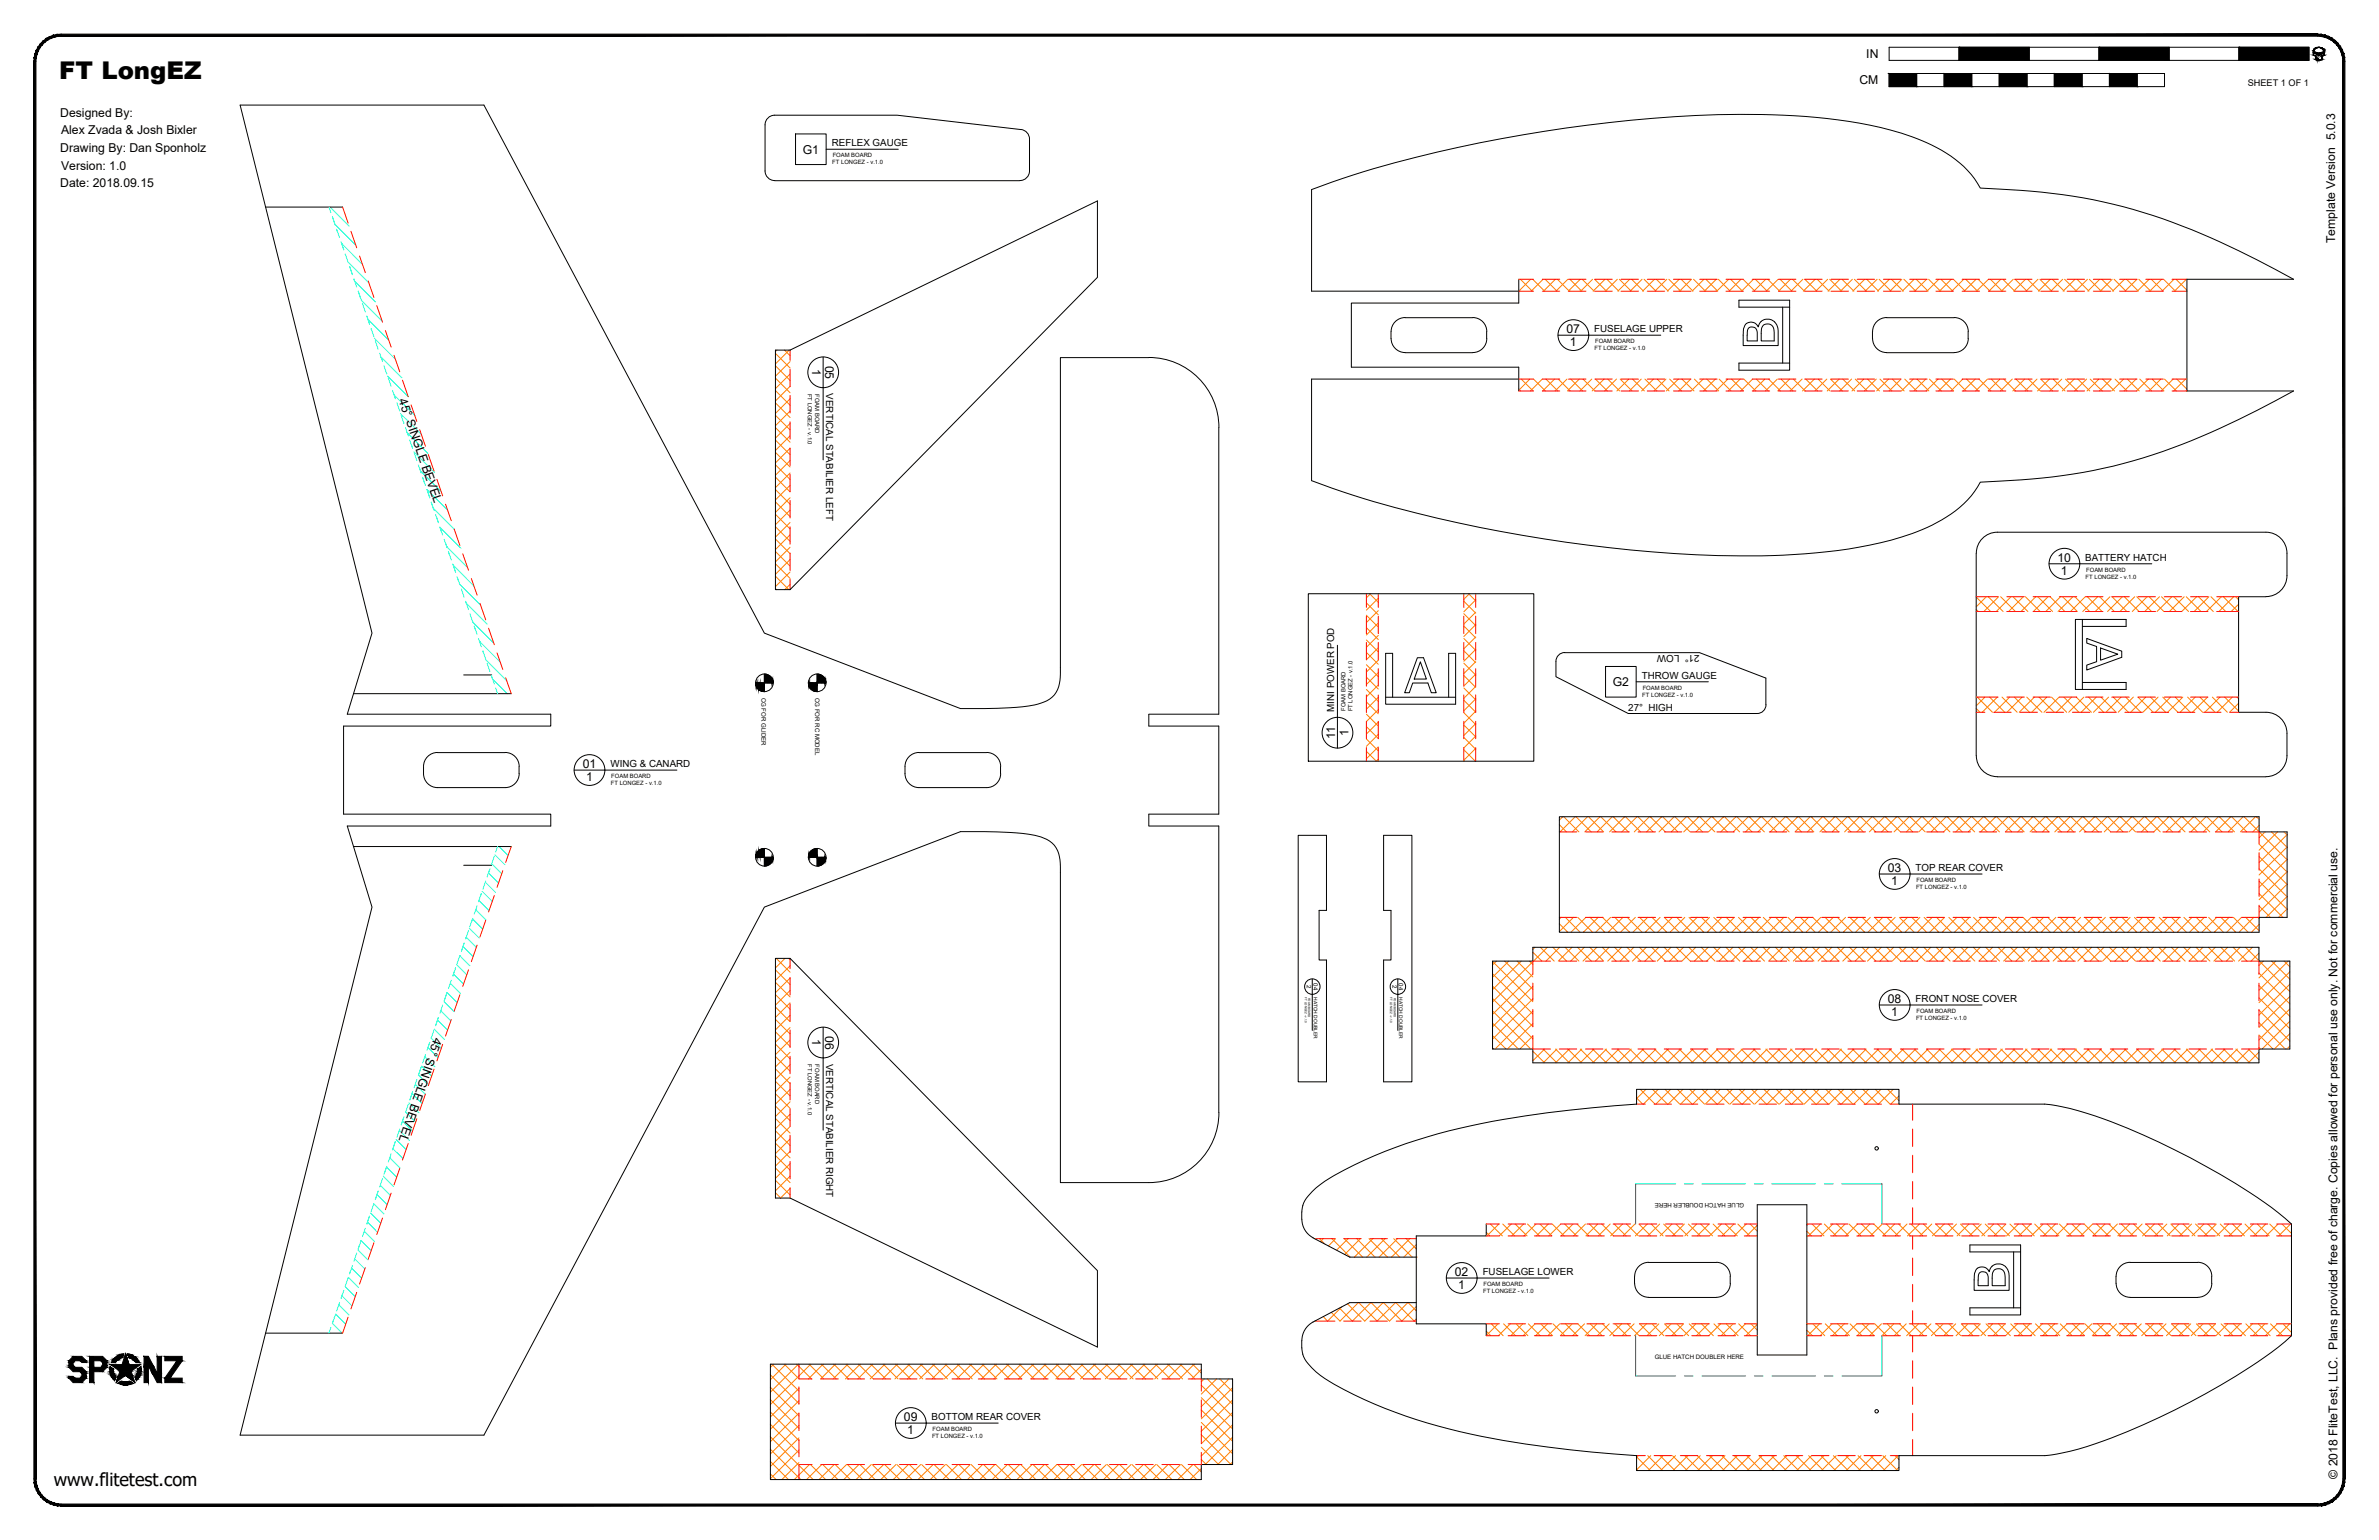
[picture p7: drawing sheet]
<svg xmlns="http://www.w3.org/2000/svg" width="864mm" height="559mm" viewBox="0 0 864 559" stroke-linecap="round" stroke-linejoin="round" font-family="sans-serif">
<defs><g id="words">
<text font-size="8.9" x="21.5" y="28.6">FT LongEZ</text>
<text font-size="6.6" x="19.5" y="539.1">www.flitetest.com</text>
<g font-size="4.4">
<text x="677.5" y="21.1">IN</text>
<text x="675" y="30.6">CM</text>
<text x="21.9" y="42.4">Designed By:</text>
<text x="22.2" y="48.8">Alex Zvada &amp; Josh Bixler</text>
<text x="21.9" y="55.2">Drawing By: Dan Sponholz</text>
<text x="291.4" y="55.7">G1</text>
<text x="22.2" y="61.5">Version: 1.0</text>
<text x="21.9" y="67.9">Date: 2018.09.15</text>
<text x="847.7" y="88.2" transform="rotate(-90 847.7 88.2)">Template Version 5.0.3</text>
<text x="568.6" y="120.8">07</text>
<text x="569.9" y="125.6">1</text>
<text x="294.8" y="133.9" transform="rotate(90 294.8 133.9)">1</text>
<text x="299.6" y="132.7" transform="rotate(90 299.6 132.7)">05</text>
<text x="144.7" y="145.2" transform="rotate(71 144.7 145.2)">45° SINGLE BEVEL</text>
<text x="746.9" y="203.8">10</text>
<text x="748.1" y="208.5">1</text>
<text x="585.5" y="249">G2</text>
<text x="484.7" y="268.3" transform="rotate(-90 484.7 268.3)">11</text>
<text x="489.5" y="267.1" transform="rotate(-90 489.5 267.1)">1</text>
<text x="211.5" y="278.6">01</text>
<text x="212.8" y="283.4">1</text>
<text x="685.3" y="316.4">03</text>
<text x="686.5" y="321.1">1</text>
<text x="685.3" y="363.9">08</text>
<text x="686.5" y="368.6">1</text>
<text x="157.7" y="376.2" transform="rotate(109 157.7 376.2)">45° SINGLE BEVEL</text>
<text x="294.8" y="377.1" transform="rotate(90 294.8 377.1)">1</text>
<text x="299.6" y="375.8" transform="rotate(90 299.6 375.8)">06</text>
<text x="528.1" y="463">02</text>
<text x="529.4" y="467.7">1</text>
<text x="328.1" y="515.6">09</text>
<text x="329.4" y="520.4">1</text>
<text x="848.5" y="536.6" transform="rotate(-90 848.5 536.6)">© 2018 FliteTest, LLC. Plans provided free of charge. Copies allowed for personal use only. Not for commercial use.</text>
</g>
<g font-size="3.5">
<text x="302" y="53.1">REFLEX GAUGE</text>
<text x="578.7" y="120.5">FUSELAGE UPPER</text>
<text x="299.9" y="142.8" transform="rotate(90 299.9 142.8)">VERTICAL STABILIER LEFT</text>
<text x="757" y="203.5">BATTERY HATCH</text>
<text x="617" y="237.6" transform="rotate(-180 617 237.6)">21° LOW</text>
<text x="596" y="246.2">THROW GAUGE</text>
<text x="484.4" y="258.3" transform="rotate(-90 484.4 258.3)">MINI POWER POD</text>
<text x="591.1" y="258.1">27° HIGH</text>
<text x="221.6" y="278.3">WING &amp; CANARD</text>
<text x="695.4" y="316.1">TOP REAR COVER</text>
<text x="695.4" y="363.6">FRONT NOSE COVER</text>
<text x="299.9" y="386" transform="rotate(90 299.9 386)">VERTICAL STABILIER RIGHT</text>
<text x="538.2" y="462.7">FUSELAGE LOWER</text>
<text x="338.2" y="515.2">BOTTOM REAR COVER</text>
</g>
<text font-size="3.3" x="816" y="31.1">SHEET 1 OF 1</text>
<g font-size="2.2">
<text x="276.5" y="253.1" transform="rotate(90 276.5 253.1)">CG FOR GLIDER</text>
<text x="295.9" y="253.1" transform="rotate(90 295.9 253.1)">CG FOR RC MODEL</text>
<text x="474.4" y="357.4" transform="rotate(90 474.4 357.4)">2</text>
<text x="476.8" y="356.8" transform="rotate(90 476.8 356.8)">04</text>
<text x="505.4" y="357.4" transform="rotate(90 505.4 357.4)">2</text>
<text x="507.8" y="356.8" transform="rotate(90 507.8 356.8)">04</text>
<text x="633.1" y="436.4" transform="rotate(-180 633.1 436.4)">GLUE HATCH DOUBLER HERE</text>
<text x="600.7" y="493.1">GLUE HATCH DOUBLER HERE</text>
</g>
<g font-size="2.1">
<text x="302.1" y="59.7">FT LONGEZ - v.1.0</text>
<text x="302.3" y="57.1">FOAM BOARD</text>
<text x="579.1" y="124.6">FOAM BOARD</text>
<text x="578.9" y="127.1">FT LONGEZ - v.1.0</text>
<text x="293.3" y="142.9" transform="rotate(90 293.3 142.9)">FT LONGEZ - v.1.0</text>
<text x="295.9" y="143.1" transform="rotate(90 295.9 143.1)">FOAM BOARD</text>
<text x="757.3" y="207.5">FOAM BOARD</text>
<text x="757.1" y="210.1">FT LONGEZ - v.1.0</text>
<text x="596.3" y="250.3">FOAM BOARD</text>
<text x="488.4" y="258" transform="rotate(-90 488.4 258)">FOAM BOARD</text>
<text x="596.2" y="252.9">FT LONGEZ - v.1.0</text>
<text x="491" y="258.1" transform="rotate(-90 491 258.1)">FT LONGEZ - v.1.0</text>
<text x="221.8" y="284.9">FT LONGEZ - v.1.0</text>
<text x="221.9" y="282.4">FOAM BOARD</text>
<text x="695.5" y="322.7">FT LONGEZ - v.1.0</text>
<text x="695.7" y="320.1">FOAM BOARD</text>
<text x="695.5" y="370.2">FT LONGEZ - v.1.0</text>
<text x="695.7" y="367.6">FOAM BOARD</text>
<text x="293.3" y="386.1" transform="rotate(90 293.3 386.1)">FT LONGEZ - v.1.0</text>
<text x="295.9" y="386.3" transform="rotate(90 295.9 386.3)">FOAM BOARD</text>
<text x="538.5" y="466.7">FOAM BOARD</text>
<text x="538.4" y="469.3">FT LONGEZ - v.1.0</text>
<text x="338.3" y="521.8">FT LONGEZ - v.1.0</text>
<text x="338.5" y="519.3">FOAM BOARD</text>
</g>
<g font-size="1.8">
<text x="476.9" y="361.8" transform="rotate(90 476.9 361.8)">HATCH DOUBLER</text>
<text x="508" y="361.8" transform="rotate(90 508 361.8)">HATCH DOUBLER</text>
</g>
<g font-size="1.1">
<text x="473.6" y="361.9" transform="rotate(90 473.6 361.9)">FT LONGEZ - v.1.0</text>
<text x="474.9" y="362" transform="rotate(90 474.9 362)">FOAM BOARD</text>
<text x="504.6" y="361.9" transform="rotate(90 504.6 361.9)">FT LONGEZ - v.1.0</text>
<text x="505.9" y="362" transform="rotate(90 505.9 362)">FOAM BOARD</text>
</g>
</g></defs>
<!-- layer: 01 CUT -->
<g fill="none" stroke="#000" stroke-width=".36">
<path d="M281.2 41.8h44.5l44.9 5.2a3.4 3.4 0 0 1 3.1 3.5v11.5M281.2 41.8a3.5 3.5 0 0 0-3.5 3.5v16.7M96.4 75.1h28M277.7 62a3.5 3.5 0 0 0 3.5 3.5M373.7 62a3.5 3.5 0 0 1-3.5 3.5l-89 .1M510.1 115.3l24.5-.1a5.1 5.1 0 0 1 5.1 5.1 7.3 7.3 0 0 1-1.2 5.8 5.1 5.1 0 0 1-3.9 1.8l-24.5 .1M510.1 115.2a5.1 5.1 0 0 0-5.1 5.1 6.3 6.3 0 0 0 2.5 6.9l2.6 .7M551.3 101.3v8.7h-60.7v23.2h60.7v8.7M551.3 105.7h-75.2v-36.9a443.2 443.2 0 0 1 92.3-22.3 414.9 414.9 0 0 1 86.9-4.3 139.7 139.7 0 0 1 42.5 8.9 42 42 0 0 1 20.1 15.5l1 1.6a222.4 222.4 0 0 1 55.4 7.8 254.6 254.6 0 0 1 51.7 21.8l6.6 3.5h-38.7v40.6h38.7a274 274 0 0 1-58.3 25.3 204 204 0 0 1-48 7.4l-7.4 .4a38.6 38.6 0 0 1-19.3 16.4 128.3 128.3 0 0 1-40.4 9.2 368.7 368.7 0 0 1-75.1-1.9 487.8 487.8 0 0 1-100.5-21.6l-7.5-2.7v-36.8h75.2M681.6 116.4a5.1 5.1 0 0 1 3.3-1.2h24.5a5 5 0 0 1 5.1 5.1 6.2 6.2 0 0 1-2.5 6.9l-2.6 .8-24.5-.1a5.2 5.2 0 0 1-5.2-5 7.6 7.6 0 0 1 1.3-5.9zM281.5 127h5.3l111.6-54.1v27.7l-111.6 113.4h-5.3zM417 129.8h-32.1v112.5a15.3 15.3 0 0 1-2.2 9.9 14.9 14.9 0 0 1-9.3 4l-11.4 .8-13.3 .1-71.2-27.4-101.8-191.6h-88.5l47.8 191.6-8.9 29.4h73.8v4.4h-75.2v31.9h75.2v4.3h-73.8l8.9 29.5-47.8 191.5h88.5l101.8-191.5 71.2-27.4h8.6a72.8 72.8 0 0 1 20.6 1.9 9.2 9.2 0 0 1 7 9.4v116h32.1"/>
<path d="M417.1 129.7a25.4 25.4 0 0 1 25.4 25.4M442.4 155.2v103.9h-25.3M474.9 215.4h81.9v60.8h-81.9zM822.6 216.5h-10v42h10a7.6 7.6 0 0 1 7.6 7.6v8.1M822.6 216.5a7.6 7.6 0 0 0 7.6-7.6v-8.2a7.6 7.6 0 0 0-7.6-7.6h-97.6a7.6 7.6 0 0 0-7.6 7.6v73.5M564.8 240v5.6l26.3 13.3h46.8M568 236.8h49l24 9.3v9.6M568 236.8a3.2 3.2 0 0 0-3.2 3.2M128.3 251.7h57.3M168.3 244.9h10.2M417 259.2v4.3h25.4v31.9h-25.4M641.1 255.7a3.2 3.2 0 0 1-3.2 3.2"/>
<path d="M183.4 273.1l-24.6-.1a5.1 5.1 0 0 0-5.1 5.1 6.5 6.5 0 0 0 1.9 6.5 5.1 5.1 0 0 0 3.2 1.2h24.6M183.4 273a5.1 5.1 0 0 1 5.1 5.1M188.4 278.1v2.6M358.1 273.1l-24.5-.1a5.1 5.1 0 0 0-5.1 5.1 6.5 6.5 0 0 0 1.8 6.5 5.1 5.1 0 0 0 3.3 1.2h24.5M358.2 273a5.1 5.1 0 0 1 5.1 5.1M363.2 278.1v2.6M717.4 274.2a7.6 7.6 0 0 0 7.6 7.6M830.2 274.2a7.6 7.6 0 0 1-7.6 7.6M188.5 280.7a5.1 5.1 0 0 1-5.1 5.1M363.3 280.7a5.1 5.1 0 0 1-5.1 5.1M417 295.5v4.2M417.1 299.7h25.3v104"/>
<path d="M566.1 296.4h254v5.5h10.1v31h-10.1v5.4h-254zM725 281.9h97.6M128.3 307.2h57.3M168.3 314h10.2M471.3 303.1h10.2v27.2h-2.7v18h2.7v44.3h-10.2zM502.3 303.1h10.2v89.5h-10.2v-44.3h2.6v-18h-2.6zM281.5 347.8h5.3l111.6 113.3v27.7l-111.6-54.1h-5.3zM541.8 348.7h14.6v-5h263.6v5h11.2v31.9h-11.2v5.1h-263.6v-5.1h-14.6zM442.5 403.7a25.4 25.4 0 0 1-25.4 25.4M472.5 439.8v2.6M472.9 437.5a18.3 18.3 0 0 1 8-8.9 173.5 173.5 0 0 1 56.9-20.9 434.7 434.7 0 0 1 56.3-7.1v-5.3h95.2v5.3l53.5 .1a88.3 88.3 0 0 1 23.6 6.3 267.3 267.3 0 0 1 60.7 33.1l4.7 4v40.6a157.6 157.6 0 0 1-31.2 21.1 221.7 221.7 0 0 1-49.1 20.8l-9.1 1.6h-53.1v5.4h-95.2v-5.4a379.8 379.8 0 0 1-68.2-9.7 162.2 162.2 0 0 1-45-18.3 17.3 17.3 0 0 1-8.1-9.3l-.2-1.8M472.9 437.5l-.3 2.3"/>
<path d="M637.9 437.2h18v54.5h-18zM472.6 442.4a7.6 7.6 0 0 0 4.1 6.7l13.3 7.1h24.1M539.5 444.1v4.4h-25.4v31.9h25.4v4.3M598.5 458.1h24.5M598.5 458a5.1 5.1 0 0 0-5.1 5.1M623 458a5.1 5.1 0 0 1 5.1 5.1 7.3 7.3 0 0 1-1.2 5.8 5.1 5.1 0 0 1-3.9 1.8M773.2 458.1h24.6M773.3 458a5.1 5.1 0 0 0-5.1 5.1M797.8 458a5.1 5.1 0 0 1 5.1 5.1 7.3 7.3 0 0 1-1.2 5.8 5.1 5.1 0 0 1-3.9 1.8M514.1 472.7h-24.1l-13.3 7a7.6 7.6 0 0 0-4.1 6.7M593.3 463.1v2.6M593.4 465.7a5.1 5.1 0 0 0 5.1 5"/>
<path d="M598.5 470.8h24.5M768.1 463.1v2.6M768.2 465.7a5.1 5.1 0 0 0 5.1 5M773.2 470.8h24.6M96.4 483.7h28M279.7 495h156.4v5.4h11.3v31h-11.3v5.5h-156.4zM472.5 486.5v2.6"/>
<circle cx="681.2" cy="416.7" r=".62"/>
<circle cx="681.2" cy="512.1" r=".62"/>
</g>
<!-- layer: 06 CAVITY -->
<g fill="none" stroke="#ff7f00" stroke-width=".36">
<path d="M551.3 105.3l.4 .4M551.9 101.3l4.3 4.4M555.6 101.3l-4.3 4.4M556.4 101.3l4.3 4.4M560.2 101.3l-4.4 4.4M560.9 101.3l4.3 4.4M564.6 101.3l-4.3 4.4M565.4 101.3l4.3 4.4M569.1 101.3l-4.3 4.4M569.9 101.3l4.3 4.4M573.7 101.3l-4.4 4.4M574.3 101.3l4.4 4.4"/>
<path d="M578.1 101.3l-4.3 4.4M578.9 101.3l4.3 4.4M582.6 101.3l-4.3 4.4M583.3 101.3l4.3 4.4M587.1 101.3l-4.3 4.4M587.8 101.3l4.4 4.4M591.6 101.3l-4.3 4.4M592.3 101.3l4.3 4.4M596.1 101.3l-4.3 4.4M596.8 101.3l4.3 4.4M600.6 101.3l-4.3 4.4M601.3 101.3l4.3 4.4"/>
<path d="M605.1 101.3l-4.4 4.4M605.8 101.3l4.3 4.4M609.6 101.3l-4.3 4.4M610.3 101.3l4.3 4.4M614 101.3l-4.3 4.4M614.8 101.3l4.3 4.4M618.6 101.3l-4.4 4.4M619.2 101.3l4.4 4.4M623 101.3l-4.3 4.4M623.8 101.3l4.3 4.4M627.5 101.3l-4.3 4.4M628.2 101.3l4.3 4.4"/>
<path d="M632 101.3l-4.3 4.4M632.7 101.3l4.4 4.4M636.5 101.3l-4.3 4.4M637.2 101.3l4.3 4.4M641 101.3l-4.3 4.4M641.7 101.3l4.3 4.4M645.5 101.3l-4.3 4.4M646.2 101.3l4.3 4.4M650 101.3l-4.4 4.4M650.7 101.3l4.3 4.4M654.5 101.3l-4.3 4.4M655.2 101.3l4.3 4.4"/>
<path d="M658.9 101.3l-4.3 4.4M659.7 101.3l4.3 4.4M663.4 101.3l-4.3 4.4M664.2 101.3l4.3 4.4M667.9 101.3l-4.3 4.4M668.7 101.3l4.3 4.4M672.4 101.3l-4.3 4.4M673.2 101.3l4.3 4.4M676.9 101.3l-4.3 4.4M677.6 101.3l4.4 4.4M681.4 101.3l-4.3 4.4M682.2 101.3l4.3 4.4"/>
<path d="M685.9 101.3l-4.3 4.4M686.6 101.3l4.3 4.4M690.4 101.3l-4.3 4.4M691.1 101.3l4.3 4.4M694.9 101.3l-4.4 4.4M695.6 101.3l4.3 4.4M699.4 101.3l-4.3 4.4M700.1 101.3l4.3 4.4M703.8 101.3l-4.3 4.4M704.6 101.3l4.3 4.4M708.3 101.3l-4.3 4.4M709.1 101.3l4.3 4.4"/>
<path d="M712.9 101.3l-4.4 4.4M713.6 101.3l4.3 4.4M717.3 101.3l-4.3 4.4M718.1 101.3l4.3 4.4M721.8 101.3l-4.3 4.4M722.5 101.3l4.4 4.4M726.3 101.3l-4.3 4.4M727.1 101.3l4.3 4.4M730.8 101.3l-4.3 4.4M731.5 101.3l4.3 4.4M735.3 101.3l-4.3 4.4M736 101.3l4.3 4.4"/>
<path d="M739.8 101.3l-4.3 4.4M740.5 101.3l4.3 4.4M744.3 101.3l-4.3 4.4M745 101.3l4.3 4.4M748.8 101.3l-4.3 4.4M749.5 101.3l4.3 4.4M753.2 101.3l-4.3 4.4M754 101.3l4.3 4.4M757.8 101.3l-4.4 4.4M758.5 101.3l4.3 4.4M762.2 101.3l-4.3 4.4M763 101.3l4.3 4.4"/>
<path d="M766.7 101.3l-4.3 4.4M767.4 101.3l4.4 4.4M771.2 101.3l-4.3 4.4M771.9 101.3l4.4 4.4M775.7 101.3l-4.3 4.4M776.4 101.3l4.3 4.4M780.2 101.3l-4.3 4.4M780.9 101.3l4.3 4.4M784.7 101.3l-4.3 4.4M785.4 101.3l4.3 4.4M789.2 101.3l-4.4 4.4M789.9 101.3l4 4"/>
<path d="M793.7 101.3l-4.3 4.4M793.8 105.7h.1M281.5 128.2l5.3 5.3M281.5 132.7l5.3 5.3M281.5 137.2l5.3 5.3M282 127l-.5 .5M284.8 127l2 2.1M286.5 127l-5 5M286.8 131.2l-5.3 5.3M286.8 135.7l-5.3 5.3M552.2 137.6l4.3 4.3M555.3 137.6l-4 4"/>
<path d="M556.7 137.6l4.3 4.3M559.9 137.6l-4.4 4.3M561.2 137.6l4.3 4.3M564.3 137.6l-4.3 4.3M565.7 137.6l4.3 4.3M568.8 137.6l-4.3 4.3M570.2 137.6l4.3 4.3M573.3 137.6l-4.3 4.3M574.6 137.6l4.4 4.3M577.8 137.6l-4.3 4.3M579.2 137.6l4.3 4.3M582.3 137.6l-4.3 4.3"/>
<path d="M583.6 137.6l4.3 4.3M586.8 137.6l-4.3 4.3M588.1 137.6l4.4 4.3M591.3 137.6l-4.4 4.3M592.6 137.6l4.3 4.3M595.8 137.6l-4.3 4.3M597.1 137.6l4.3 4.3M600.2 137.6l-4.3 4.3M601.6 137.6l4.3 4.3M604.8 137.6l-4.4 4.3M606.1 137.6l4.3 4.3M609.3 137.6l-4.4 4.3"/>
<path d="M610.6 137.6l4.3 4.3M613.7 137.6l-4.3 4.3M615.1 137.6l4.3 4.3M618.3 137.6l-4.4 4.3M619.6 137.6l4.3 4.3M622.7 137.6l-4.3 4.3M624.1 137.6l4.3 4.3M627.2 137.6l-4.3 4.3M628.6 137.6l4.3 4.3M631.7 137.6l-4.3 4.3M633 137.6l4.4 4.3M636.2 137.6l-4.3 4.3"/>
<path d="M637.6 137.6l4.3 4.3M640.7 137.6l-4.3 4.3M642 137.6l4.3 4.3M645.2 137.6l-4.3 4.3M646.5 137.6l4.3 4.3M649.7 137.6l-4.4 4.3M651 137.6l4.3 4.3M654.2 137.6l-4.3 4.3M655.5 137.6l4.3 4.3M658.6 137.6l-4.3 4.3M660 137.6l4.3 4.3M663.2 137.6l-4.4 4.3"/>
<path d="M664.5 137.6l4.3 4.3M667.6 137.6l-4.3 4.3M669 137.6l4.3 4.3M672.1 137.6l-4.3 4.3M673.5 137.6l4.3 4.3M676.6 137.6l-4.3 4.3M677.9 137.6l4.4 4.3M681.1 137.6l-4.3 4.3M682.5 137.6l4.3 4.3M685.6 137.6l-4.3 4.3M686.9 137.6l4.3 4.3M690.1 137.6l-4.3 4.3"/>
<path d="M691.4 137.6l4.3 4.3M694.6 137.6l-4.4 4.3M695.9 137.6l4.3 4.3M699.1 137.6l-4.3 4.3M700.4 137.6l4.3 4.3M703.5 137.6l-4.3 4.3M704.9 137.6l4.3 4.3M708.1 137.6l-4.4 4.3M709.4 137.6l4.3 4.3M712.5 137.6l-4.3 4.3M713.9 137.6l4.3 4.3M717 137.6l-4.3 4.3"/>
<path d="M718.4 137.6l4.3 4.3M721.5 137.6l-4.3 4.3M722.8 137.6l4.4 4.3M726 137.6l-4.3 4.3M727.3 137.6l4.4 4.3M730.5 137.6l-4.3 4.3M731.8 137.6l4.3 4.3M735 137.6l-4.3 4.3M736.3 137.6l4.3 4.3M739.5 137.6l-4.4 4.3M740.8 137.6l4.3 4.3M744 137.6l-4.3 4.3"/>
<path d="M745.3 137.6l4.3 4.3M748.4 137.6l-4.3 4.3M749.8 137.6l4.3 4.3M752.9 137.6l-4.3 4.3M754.3 137.6l4.3 4.3M757.5 137.6l-4.4 4.3M758.8 137.6l4.3 4.3M761.9 137.6l-4.3 4.3M763.3 137.6l4.3 4.3M766.4 137.6l-4.3 4.3M767.8 137.6l4.3 4.3M770.9 137.6l-4.3 4.3"/>
<path d="M772.2 137.6l4.4 4.3M775.4 137.6l-4.3 4.3M776.8 137.6l4.3 4.3M779.9 137.6l-4.3 4.3M781.2 137.6l4.3 4.3M784.4 137.6l-4.3 4.3M785.7 137.6l4.4 4.3M788.9 137.6l-4.3 4.3M790.2 137.6l3.7 3.6M793.4 137.6l-4.3 4.3M281.5 141.7l5.3 5.3M281.5 146.2l5.3 5.3"/>
<path d="M281.5 150.7l5.3 5.3M281.5 155.2l5.3 5.3M281.5 159.7l5.3 5.3M286.8 140.2l-5.3 5.3M286.8 144.7l-5.3 5.3M286.8 149.2l-5.3 5.3M286.8 153.7l-5.3 5.3M286.8 158.1l-5.3 5.3M551.3 141.2l.7 .7M793.9 141.6l-.4 .3M281.5 164.1l5.3 5.4M281.5 168.7l5.3 5.3"/>
<path d="M281.5 173.1l5.3 5.4M281.5 177.6l5.3 5.3M286.8 162.7l-5.3 5.3M286.8 167.1l-5.3 5.3M286.8 171.6l-5.3 5.3M286.8 176.1l-5.3 5.3M281.5 182.1l5.3 5.4M281.5 186.6l5.3 5.3M281.5 191.1l5.3 5.3M281.5 195.6l5.3 5.3M286.8 180.6l-5.3 5.3M286.8 185.1l-5.3 5.3"/>
<path d="M286.8 189.6l-5.3 5.3M286.8 194.1l-5.3 5.3M286.8 198.6l-5.3 5.3M281.5 200.1l5.3 5.3M281.5 204.6l5.3 5.3M281.5 209.1l4.9 4.9M281.5 213.6l.4 .4M286.8 203l-5.3 5.4M286.8 207.6l-5.3 5.3M286.8 212.1l-1.9 1.9M496 218.8l4.3 4.3M497.2 215.4l3.1 3.2"/>
<path d="M497.5 215.4l-1.5 1.5M500.3 217.1l-4.3 4.3M531.4 218.2l4.3 4.3M533.1 215.4l2.6 2.6M533.4 215.4l-2 2.1M535.7 217.7l-4.3 4.3M717.4 216.6l5.2 5.3M721 216.5l-3.6 3.7M721.7 216.5l5.5 5.4M725.5 216.5l-5.3 5.4M726.3 216.5l5.3 5.4M730 216.5l-5.3 5.4"/>
<path d="M730.7 216.5l5.4 5.4M734.5 216.5l-5.4 5.4M735.2 216.5l5.4 5.4M739 216.5l-5.4 5.4M739.8 216.5l5.3 5.4M743.5 216.5l-5.4 5.4M744.2 216.5l5.4 5.4M748 216.5l-5.4 5.4M748.7 216.5l5.4 5.4M752.5 216.5l-5.4 5.4M753.2 216.5l5.4 5.4M757 216.5l-5.4 5.4"/>
<path d="M757.7 216.5l5.4 5.4M761.5 216.5l-5.4 5.4M762.2 216.5l5.3 5.4M765.9 216.5l-5.3 5.4M766.7 216.5l5.3 5.4M770.5 216.5l-5.4 5.4M771.2 216.5l5.3 5.4M774.9 216.5l-5.3 5.4M775.7 216.5l5.3 5.4M779.4 216.5l-5.4 5.4M780.1 216.5l5.4 5.4M783.9 216.5l-5.4 5.4"/>
<path d="M784.6 216.5l5.4 5.4M788.4 216.5l-5.4 5.4M789.1 216.5l5.4 5.4M792.9 216.5l-5.4 5.4M793.6 216.5l5.4 5.4M797.4 216.5l-5.4 5.4M798.1 216.5l5.4 5.4M801.9 216.5l-5.4 5.4M802.6 216.5l5.4 5.4M806.4 216.5l-5.4 5.4M807.1 216.5l5.3 5.4M810.8 216.5l-5.3 5.4"/>
<path d="M811.6 216.5l1 1.1M812.6 219.3l-2.6 2.6M496 236.7l4.3 4.3M496 232.2l4.3 4.3M496 227.7l4.3 4.4M496 223.2l4.3 4.3M500.3 221.6l-4.3 4.3M500.3 226.1l-4.3 4.3M500.3 230.6l-4.3 4.3M500.3 235l-4.3 4.4M500.3 239.6l-4.3 4.3M531.4 236.1l4.3 4.3"/>
<path d="M531.4 231.7l4.3 4.3M531.4 227.1l4.3 4.4M531.4 222.7l4.3 4.3M535.7 222.1l-4.3 4.4M535.7 226.7l-4.3 4.3M535.7 231.1l-4.3 4.3M535.7 235.6l-4.3 4.3M717.4 221.1l.8 .8M496 259.1l4.3 4.4M496 254.7l4.3 4.3M496 250.2l4.3 4.3M496 245.7l4.3 4.3"/>
<path d="M496 241.2l4.3 4.3M500.3 244.1l-4.3 4.3M500.3 248.5l-4.3 4.3M500.3 253l-4.3 4.4M500.3 257.5l-4.3 4.3M531.4 254.1l4.3 4.3M531.4 258.6l4.3 4.3M531.4 249.6l4.3 4.3M531.4 245.1l4.3 4.3M531.4 240.6l4.3 4.4M535.7 253.6l-4.3 4.3M535.7 240.1l-4.3 4.3"/>
<path d="M535.7 244.6l-4.3 4.3M535.7 249.1l-4.3 4.3M535.7 258.1l-4.3 4.3M717.4 257.1l1.4 1.4M717.8 252.9l5.5 5.6M720.6 252.9l-3.2 3.2M722.2 252.9l5.5 5.6M725.1 252.9l-5.5 5.6M726.8 252.9l5.5 5.6M729.5 252.9l-5.5 5.6M731.2 252.9l5.5 5.6M734 252.9l-5.5 5.6"/>
<path d="M735.7 252.9l5.5 5.6M738.5 252.9l-5.5 5.6M740.2 252.9l5.5 5.6M743 252.9l-5.5 5.6M744.7 252.9l5.5 5.6M747.5 252.9l-5.5 5.6M749.2 252.9l5.5 5.6M752 252.9l-5.5 5.6M753.7 252.9l5.5 5.6M756.5 252.9l-5.5 5.6M758.2 252.9l5.5 5.6M761 252.9l-5.5 5.6"/>
<path d="M762.7 252.9l5.5 5.6M765.5 252.9l-5.6 5.6M767.1 252.9l5.5 5.6M770 252.9l-5.5 5.6M771.7 252.9l5.5 5.6M774.4 252.9l-5.5 5.6M776.1 252.9l5.5 5.6M778.9 252.9l-5.5 5.6M780.6 252.9l5.5 5.6M783.4 252.9l-5.5 5.6M785.1 252.9l5.5 5.6M787.9 252.9l-5.5 5.6"/>
<path d="M789.6 252.9l5.5 5.6M792.4 252.9l-5.5 5.6M794.1 252.9l5.5 5.6M796.9 252.9l-5.5 5.6M798.6 252.9l5.5 5.6M801.4 252.9l-5.5 5.6M803.1 252.9l5.5 5.6M805.9 252.9l-5.5 5.6M807.6 252.9l5 5.1M810.3 252.9l-5.5 5.6M812.1 252.9l.5 .6M812.6 255.2l-3.2 3.3"/>
<path d="M496 272.6l3.6 3.6 .7-.7M496 268.1l4.3 4.3M496 263.7l4.3 4.3M500.3 262l-4.3 4.3M500.3 266.5l-4.3 4.3M500.3 271l-4.3 4.3M531.4 272l4.2 4.2 .1-.1M531.4 267.6l4.3 4.3M531.4 263.1l4.3 4.3M535.7 262.6l-4.3 4.3M535.7 267.1l-4.3 4.3M535.7 271.6l-4.3 4.3"/>
<path d="M566.1 299.2l2.5 2.7M567.3 296.4l-1.2 1.2M567.7 296.4l5.5 5.5M571.8 296.4l-5.5 5.5M572.1 296.4l5.5 5.5M576.3 296.4l-5.5 5.5M576.6 296.4l5.5 5.5M580.8 296.4l-5.5 5.5M581.1 296.4l5.5 5.5M585.3 296.4l-5.5 5.5M585.6 296.4l5.5 5.5M589.8 296.4l-5.5 5.5"/>
<path d="M590.1 296.4l5.5 5.5M594.2 296.4l-5.5 5.5M594.6 296.4l5.5 5.5M598.8 296.4l-5.5 5.5M599.1 296.4l5.5 5.5M603.2 296.4l-5.5 5.5M603.6 296.4l5.5 5.5M607.7 296.4l-5.5 5.5M608 296.4l5.5 5.5M612.2 296.4l-5.5 5.5M612.5 296.4l5.6 5.5M616.7 296.4l-5.5 5.5"/>
<path d="M617 296.4l5.5 5.5M621.2 296.4l-5.5 5.5M621.5 296.4l5.5 5.5M625.7 296.4l-5.5 5.5M626 296.4l5.5 5.5M630.2 296.4l-5.5 5.5M630.5 296.4l5.5 5.5M634.7 296.4l-5.5 5.5M635 296.4l5.5 5.5M639.1 296.4l-5.5 5.5M639.5 296.4l5.5 5.5M643.7 296.4l-5.6 5.5"/>
<path d="M644 296.4l5.5 5.5M648.1 296.4l-5.5 5.5M648.5 296.4l5.5 5.5M652.6 296.4l-5.5 5.5M652.9 296.4l5.5 5.5M657.1 296.4l-5.5 5.5M657.4 296.4l5.6 5.5M661.6 296.4l-5.5 5.5M661.9 296.4l5.5 5.5M666.1 296.4l-5.5 5.5M666.4 296.4l5.5 5.5M670.6 296.4l-5.5 5.5"/>
<path d="M670.9 296.4l5.5 5.5M675.1 296.4l-5.5 5.5M675.4 296.4l5.5 5.5M679.6 296.4l-5.5 5.5M679.9 296.4l5.5 5.5M684.1 296.4l-5.5 5.5M684.4 296.4l5.5 5.5M688.6 296.4l-5.6 5.5M688.9 296.4l5.5 5.5M693.1 296.4l-5.5 5.5M693.4 296.4l5.5 5.5M697.5 296.4l-5.5 5.5"/>
<path d="M697.9 296.4l5.4 5.5M702 296.4l-5.5 5.5M702.3 296.4l5.6 5.5M706.5 296.4l-5.5 5.5M706.9 296.4l5.4 5.5M711 296.4l-5.5 5.5M711.3 296.4l5.5 5.5M715.5 296.4l-5.5 5.5M715.8 296.4l5.5 5.5M720 296.4l-5.5 5.5M720.3 296.4l5.5 5.5M724.5 296.4l-5.5 5.5"/>
<path d="M724.8 296.4l5.5 5.5M729 296.4l-5.5 5.5M729.3 296.4l5.5 5.5M733.5 296.4l-5.6 5.5M733.8 296.4l5.5 5.5M738 296.4l-5.5 5.5M738.3 296.4l5.5 5.5M742.4 296.4l-5.5 5.5M742.8 296.4l5.5 5.5M746.9 296.4l-5.5 5.5M747.2 296.4l5.5 5.5M751.4 296.4l-5.5 5.5"/>
<path d="M751.8 296.4l5.5 5.5M755.9 296.4l-5.5 5.5M756.2 296.4l5.5 5.5M760.4 296.4l-5.5 5.5M760.7 296.4l5.5 5.5M764.9 296.4l-5.5 5.5M765.2 296.4l5.5 5.5M769.4 296.4l-5.5 5.5M769.7 296.4l5.5 5.5M773.9 296.4l-5.5 5.5M774.2 296.4l5.5 5.5M778.3 296.4l-5.5 5.5"/>
<path d="M778.7 296.4l5.5 5.5M782.9 296.4l-5.5 5.5M783.2 296.4l5.5 5.5M787.3 296.4l-5.5 5.5M787.7 296.4l5.5 5.5M791.8 296.4l-5.5 5.5M792.1 296.4l5.5 5.5M796.3 296.4l-5.5 5.5M796.7 296.4l5.5 5.5M800.8 296.4l-5.5 5.5M801.1 296.4l5.5 5.5M805.3 296.4l-5.5 5.5"/>
<path d="M805.6 296.4l5.5 5.5M809.8 296.4l-5.5 5.5M810.1 296.4l5.5 5.5M814.3 296.4l-5.5 5.5M814.6 296.4l15.6 15.6M818.8 296.4l-5.5 5.5M819.1 296.4l1 .9M820.1 299.5l-2.3 2.4M820.1 319.8l10.1 10.1M820.1 315.3l10.1 10.1M820.1 310.8l10.1 10.2M820.1 306.3l10.1 10.1"/>
<path d="M822.3 301.9l-2.2 2.1M824.6 301.9l5.6 5.6M826.8 301.9l-6.7 6.6M829.1 301.9l1.1 1.1M830.2 302.9l-10.1 10.1M830.2 307.3l-10.1 10.2M830.2 311.8l-10.1 10.2M830.2 316.3l-10.1 10.2M566.1 335.2l3 3.1M566.7 332.9l-.6 .6M568.2 332.9l5.4 5.4M571.2 332.9l-5.1 5.1"/>
<path d="M572.8 332.9l5.3 5.4M575.7 332.9l-5.4 5.4M577.2 332.9l5.4 5.4M580.2 332.9l-5.4 5.4M581.7 332.9l5.4 5.4M584.7 332.9l-5.4 5.4M586.2 332.9l5.4 5.4M589.1 332.9l-5.3 5.4M590.7 332.9l5.4 5.4M593.6 332.9l-5.4 5.4M595.2 332.9l5.3 5.4M598.1 332.9l-5.3 5.4"/>
<path d="M599.7 332.9l5.4 5.4M602.6 332.9l-5.4 5.4M604.2 332.9l5.3 5.4M607.1 332.9l-5.4 5.4M608.7 332.9l5.3 5.4M611.6 332.9l-5.4 5.4M613.1 332.9l5.4 5.4M616.1 332.9l-5.4 5.4M617.7 332.9l5.3 5.4M620.6 332.9l-5.4 5.4M622.1 332.9l5.4 5.4M625.1 332.9l-5.4 5.4"/>
<path d="M626.6 332.9l5.4 5.4M629.6 332.9l-5.4 5.4M631.1 332.9l5.4 5.4M634 332.9l-5.3 5.4M635.6 332.9l5.4 5.4M638.5 332.9l-5.3 5.4M640.1 332.9l5.4 5.4M643 332.9l-5.3 5.4M644.6 332.9l5.4 5.4M647.5 332.9l-5.3 5.4M649.1 332.9l5.4 5.4M652 332.9l-5.4 5.4"/>
<path d="M653.6 332.9l5.3 5.4M656.5 332.9l-5.4 5.4M658 332.9l5.4 5.4M661 332.9l-5.4 5.4M662.6 332.9l5.3 5.4M665.5 332.9l-5.4 5.4M667 332.9l5.4 5.4M669.9 332.9l-5.3 5.4M671.5 332.9l5.4 5.4M674.5 332.9l-5.4 5.4M676 332.9l5.4 5.4M678.9 332.9l-5.3 5.4"/>
<path d="M680.5 332.9l5.4 5.4M683.4 332.9l-5.3 5.4M685 332.9l5.4 5.4M688 332.9l-5.4 5.4M689.5 332.9l5.4 5.4M692.4 332.9l-5.3 5.4M694 332.9l5.4 5.4M696.9 332.9l-5.4 5.4M698.5 332.9l5.3 5.4M701.4 332.9l-5.4 5.4M703 332.9l5.3 5.4M705.9 332.9l-5.4 5.4"/>
<path d="M707.5 332.9l5.3 5.4M710.4 332.9l-5.4 5.4M712 332.9l5.3 5.4M714.9 332.9l-5.4 5.4M716.4 332.9l5.4 5.4M719.4 332.9l-5.4 5.4M720.9 332.9l5.4 5.4M723.9 332.9l-5.4 5.4M725.4 332.9l5.4 5.4M728.3 332.9l-5.3 5.4M729.9 332.9l5.4 5.4M732.9 332.9l-5.5 5.4"/>
<path d="M734.4 332.9l5.4 5.4M737.3 332.9l-5.3 5.4M738.9 332.9l5.4 5.4M741.8 332.9l-5.4 5.4M743.4 332.9l5.3 5.4M746.3 332.9l-5.4 5.4M747.9 332.9l5.3 5.4M750.8 332.9l-5.3 5.4M752.4 332.9l5.3 5.4M755.3 332.9l-5.4 5.4M756.9 332.9l5.3 5.4M759.8 332.9l-5.4 5.4"/>
<path d="M761.3 332.9l5.4 5.4M764.3 332.9l-5.4 5.4M765.8 332.9l5.4 5.4M768.8 332.9l-5.4 5.4M770.3 332.9l5.4 5.4M773.2 332.9l-5.3 5.4M774.8 332.9l5.4 5.4M777.8 332.9l-5.4 5.4M779.3 332.9l5.4 5.4M782.2 332.9l-5.3 5.4M783.8 332.9l5.4 5.4M786.7 332.9l-5.3 5.4"/>
<path d="M788.3 332.9l5.4 5.4M791.2 332.9l-5.4 5.4M792.8 332.9l5.3 5.4M795.7 332.9l-5.3 5.4M797.3 332.9l5.4 5.4M800.2 332.9l-5.4 5.4M801.8 332.9l5.3 5.4M804.7 332.9l-5.4 5.4M806.2 332.9l5.4 5.4M809.2 332.9l-5.4 5.4M810.7 332.9l5.4 5.4M813.7 332.9l-5.4 5.4"/>
<path d="M815.2 332.9l4.9 4.8M818.1 332.9l-5.3 5.4M819.7 332.9l.4 .4M820.1 328.8l4.1 4.1M820.1 324.2l8.6 8.7M820.1 335.5l-2.8 2.8M830.2 320.8l-10.1 10.2M830.2 325.3l-7.5 7.6M830.2 329.8l-3 3.1M281.5 351.9l5.3 5.3M281.5 356.4l5.3 5.3M281.8 347.8l5 5"/>
<path d="M285 347.8l-3.5 3.4M286.3 347.8l.5 .5M286.8 350.4l-5.3 5.3M286.8 354.9l-5.3 5.3M286.8 359.4l-5.3 5.3M541.8 357.8l14.6 14.7M541.8 353.3l14.6 14.6M541.8 348.8l14.6 14.7M543.2 348.7l-1.4 1.4M546.2 348.7l10.2 10.3M547.7 348.7l-5.9 5.9M550.7 348.7l5.7 5.8"/>
<path d="M552.2 348.7l-10.4 10.4M555.2 348.7l1.2 1.3M556.4 348.9l-14.6 14.7M556.4 357.9l-14.6 14.7M556.4 345.5l3.3 3.2M556.4 353.5l-14.6 14.6M557.2 343.7l-.8 .8M559.2 343.7l5 5M561.7 343.7l-5 5M563.7 343.7l5 5M566.2 343.7l-5 5M568.1 343.7l5.1 5"/>
<path d="M570.7 343.7l-5 5M572.7 343.7l5 5M575.1 343.7l-4.9 5M577.1 343.7l5 5M579.7 343.7l-5.1 5M581.6 343.7l5.1 5M584.1 343.7l-4.9 5M586.1 343.7l5 5M588.6 343.7l-5 5M590.6 343.7l5 5M593.1 343.7l-5 5M595.1 343.7l5 5"/>
<path d="M597.6 343.7l-5 5M599.6 343.7l5 5M602.1 343.7l-5 5M604.1 343.7l5 5M606.6 343.7l-5 5M608.6 343.7l5 5M611.1 343.7l-5 5M613.1 343.7l5 5M615.6 343.7l-5 5M617.6 343.7l5 5M620.1 343.7l-5 5M622.1 343.7l4.9 5"/>
<path d="M624.6 343.7l-5.1 5M626.5 343.7l5 5M629.1 343.7l-5 5M631.1 343.7l4.9 5M633.5 343.7l-5 5M635.5 343.7l5 5M638 343.7l-5 5M640 343.7l5 5M642.5 343.7l-5 5M644.5 343.7l5 5M647 343.7l-5 5M649 343.7l5 5"/>
<path d="M651.5 343.7l-5 5M653.5 343.7l5 5M656 343.7l-5 5M658 343.7l5 5M660.5 343.7l-5 5M662.5 343.7l5 5M665 343.7l-5 5M667 343.7l5 5M669.5 343.7l-5.1 5M671.4 343.7l5 5M674 343.7l-5 5M676 343.7l5 5"/>
<path d="M678.4 343.7l-5 5M680.4 343.7l5 5M682.9 343.7l-5 5M684.9 343.7l5 5M687.4 343.7l-4.9 5M689.4 343.7l5 5M691.9 343.7l-5 5M693.9 343.7l5 5M696.4 343.7l-5 5M698.4 343.7l5 5M700.9 343.7l-5 5M702.9 343.7l5 5"/>
<path d="M705.4 343.7l-5 5M707.4 343.7l5 5M709.9 343.7l-5 5M711.9 343.7l5 5M714.4 343.7l-5 5M716.3 343.7l5 5M718.9 343.7l-5 5M720.8 343.7l5.1 5M723.3 343.7l-4.9 5M725.3 343.7l5 5M727.8 343.7l-5 5M729.8 343.7l5 5"/>
<path d="M732.3 343.7l-5 5M734.3 343.7l5 5M736.8 343.7l-5 5M738.8 343.7l5 5M741.3 343.7l-5 5M743.3 343.7l5 5M745.8 343.7l-5 5M747.8 343.7l5 5M750.3 343.7l-5 5M752.3 343.7l5 5M754.8 343.7l-5 5M756.8 343.7l5 5"/>
<path d="M759.3 343.7l-5 5M761.3 343.7l4.9 5M763.8 343.7l-5 5M765.7 343.7l5.1 5M768.3 343.7l-5 5M770.3 343.7l4.9 5M772.7 343.7l-5 5M774.7 343.7l5 5M777.3 343.7l-5.1 5M779.2 343.7l5 5M781.7 343.7l-5 5M783.7 343.7l5 5"/>
<path d="M786.2 343.7l-5 5M788.2 343.7l5 5M790.7 343.7l-5 5M792.7 343.7l5 5M795.2 343.7l-5 5M797.2 343.7l5 5M799.7 343.7l-5 5M801.7 343.7l5 5M804.2 343.7l-5 5M806.2 343.7l5 5M808.7 343.7l-5 5M810.6 343.7l5.1 5"/>
<path d="M813.2 343.7l-5 5M815.2 343.7l4.8 4.9M817.6 343.7l-5 5M819.6 343.7l.4 .4M820 345.9l-2.9 2.8M820 353.1l11.2 11.2M820 357.6l11.2 11.2M820.2 348.7l11 11.1M821.6 348.7l-1.6 1.6M824.6 348.7l6.6 6.6M826.1 348.7l-6.1 6.1M829.2 348.7l2 2.1"/>
<path d="M830.6 348.7l-10.6 10.6M831.2 352.6l-11.2 11.2M831.2 357.1l-11.2 11.2M281.5 360.9l5.3 5.3M281.5 365.4l5.3 5.3M281.5 369.9l5.3 5.3M281.5 374.4l5.3 5.3M281.5 378.9l5.3 5.3M286.8 363.9l-5.3 5.3M286.8 368.4l-5.3 5.3M286.8 372.9l-5.3 5.3M286.8 377.4l-5.3 5.3"/>
<path d="M541.8 375.8l4.9 4.8M541.8 371.3l9.4 9.3M541.8 366.8l13.9 13.8M541.8 362.3l14.6 14.6M556.4 366.9l-13.7 13.7M556.4 362.4l-14.6 14.7M556.4 371.4l-9.2 9.2M556.4 375.9l-4.7 4.7M820 362.1l11.2 11.2M820 375.5l5.1 5.1M820 371.1l9.6 9.5M820 366.6l11.2 11.2"/>
<path d="M831.2 361.6l-11.2 11.2M831.2 370.6l-10 10M831.2 366.1l-11.2 11.2M831.2 375.1l-5.6 5.5M831.2 379.6l-1.1 1M281.5 383.4l5.3 5.3M281.5 387.8l5.3 5.4M281.5 392.4l5.3 5.3M281.5 396.9l5.3 5.3M286.8 381.8l-5.3 5.3M286.8 386.4l-5.3 5.3M286.8 390.8l-5.3 5.3"/>
<path d="M286.8 395.3l-5.3 5.3M286.8 399.8l-5.3 5.4M541.8 380.2l.4 .4M556.4 380.4l-.2 .2M556.4 381.4l4.3 4.3M560.2 380.6l5 5.1M560.7 380.6l-4.3 4.3M564.7 380.6l5 5.1M565.2 380.6l-5 5.1M569.1 380.6l5 5.1M569.7 380.6l-5 5.1M573.7 380.6l5 5.1"/>
<path d="M574.2 380.6l-5 5.1M578.1 380.6l5 5.1M578.7 380.6l-5 5.1M582.6 380.6l5 5.1M583.2 380.6l-5 5.1M587.1 380.6l5 5.1M587.6 380.6l-5 5.1M591.6 380.6l5 5.1M592.2 380.6l-5.1 5.1M594.1 398.4l2.2 2.2M595.4 395.3l5.4 5.3M596.1 380.6l5 5.1"/>
<path d="M596.6 380.6l-5 5.1M597.5 395.3l-3.4 3.4M599.9 395.3l5.4 5.3M600.6 380.6l5 5.1M601.1 380.6l-5 5.1M601.9 395.3l-5.3 5.3M604.4 395.3l5.4 5.3M605.1 380.6l5 5.1M605.6 380.6l-5 5.1M606.4 395.3l-5.3 5.3M608.9 395.3l5.4 5.3M609.6 380.6l5 5.1"/>
<path d="M610.1 380.6l-5 5.1M610.9 395.3l-5.3 5.3M613.4 395.3l5.4 5.3M614.1 380.6l4.9 5.1M614.6 380.6l-5 5.1M615.4 395.3l-5.3 5.3M617.9 395.3l5.4 5.3M618.6 380.6l5 5.1M619.1 380.6l-5 5.1M619.9 395.3l-5.4 5.3M622.4 395.3l5.3 5.3M623.1 380.6l4.9 5.1"/>
<path d="M623.6 380.6l-5 5.1M624.4 395.3l-5.4 5.3M626.9 395.3l5.3 5.3M627.5 380.6l5 5.1M628.1 380.6l-5 5.1M628.9 395.3l-5.4 5.3M631.4 395.3l5.3 5.3M632 380.6l5 5.1M632.5 380.6l-5 5.1M633.4 395.3l-5.4 5.3M635.9 395.3l5.3 5.3M636.5 380.6l5 5.1"/>
<path d="M637.1 380.6l-5.1 5.1M637.9 395.3l-5.4 5.3M640.3 395.3l5.4 5.3M641 380.6l5 5.1M641.5 380.6l-5 5.1M642.4 395.3l-5.4 5.3M644.8 395.3l5.4 5.3M645.5 380.6l5 5.1M646 380.6l-5 5.1M646.9 395.3l-5.4 5.3M649.3 395.3l5.4 5.3M650 380.6l5 5.1"/>
<path d="M650.5 380.6l-5 5.1M651.3 395.3l-5.3 5.3M653.8 395.3l5.4 5.3M654.5 380.6l5 5.1M655 380.6l-5 5.1M655.9 395.3l-5.4 5.3M658.3 395.3l5.3 5.3M659 380.6l4.9 5.1M659.5 380.6l-5 5.1M660.3 395.3l-5.3 5.3M662.8 395.3l5.4 5.3M663.4 380.6l5.1 5.1"/>
<path d="M664 380.6l-5 5.1M664.8 395.3l-5.4 5.3M667.3 395.3l5.3 5.3M668 380.6l5 5.1M668.5 380.6l-5 5.1M669.3 395.3l-5.4 5.3M671.8 395.3l5.3 5.3M672.4 380.6l5 5.1M673 380.6l-5 5.1M673.8 395.3l-5.4 5.3M676.2 395.3l5.5 5.3M676.9 380.6l5.1 5.1"/>
<path d="M677.4 380.6l-4.9 5.1M678.3 395.3l-5.4 5.3M680.8 395.3l5.3 5.3M681.4 380.6l5 5.1M682 380.6l-5.1 5.1M682.8 395.3l-5.4 5.3M685.2 395.3l4.1 4M685.9 380.6l5 5.1M686.4 380.6l-4.9 5.1M687.3 395.3l-5.4 5.3M689.3 397.7l-2.9 2.9M690.4 380.6l5 5.1"/>
<path d="M690.9 380.6l-5 5.1M694.9 380.6l5 5.1M695.4 380.6l-5 5.1M699.4 380.6l5 5.1M699.9 380.6l-5 5.1M703.9 380.6l5 5.1M704.4 380.6l-5 5.1M708.3 380.6l5.1 5.1M708.9 380.6l-5 5.1M712.9 380.6l5 5.1M713.4 380.6l-5 5.1M717.3 380.6l5 5.1"/>
<path d="M717.9 380.6l-5 5.1M721.8 380.6l5.1 5.1M722.4 380.6l-5 5.1M726.3 380.6l5 5.1M726.9 380.6l-5.1 5.1M730.8 380.6l5 5.1M731.4 380.6l-5 5.1M735.3 380.6l5 5.1M735.8 380.6l-5 5.1M739.8 380.6l5 5.1M740.3 380.6l-5 5.1M744.3 380.6l5 5.1"/>
<path d="M744.8 380.6l-5 5.1M748.8 380.6l5 5.1M749.3 380.6l-5 5.1M753.2 380.6l5.1 5.1M753.8 380.6l-5 5.1M757.8 380.6l5 5.1M758.3 380.6l-5 5.1M762.3 380.6l4.9 5.1M762.8 380.6l-5 5.1M766.7 380.6l5.1 5.1M767.3 380.6l-5 5.1M771.3 380.6l4.9 5.1"/>
<path d="M771.8 380.6l-5.1 5.1M775.7 380.6l5 5.1M776.3 380.6l-5 5.1M780.2 380.6l5 5.1M780.7 380.6l-5 5.1M784.7 380.6l5 5.1M785.2 380.6l-5 5.1M789.2 380.6l5 5.1M789.7 380.6l-5 5.1M793.7 380.6l5 5.1M794.2 380.6l-5 5.1M798.2 380.6l5 5.1"/>
<path d="M798.7 380.6l-5 5.1M802.7 380.6l5 5.1M803.2 380.6l-5 5.1M807.2 380.6l4.9 5.1M807.7 380.6l-5 5.1M811.6 380.6l5 5.1M812.2 380.6l-5 5.1M816.2 380.6l3.8 3.9M816.6 380.6l-4.9 5.1M820 381.8l-3.8 3.9M820 380.1l.6 .5M281.5 401.3l5.3 5.3"/>
<path d="M281.5 405.8l5.3 5.4M281.5 410.3l5.3 5.3M281.5 414.8l5.3 5.3M281.5 419.3l5.3 5.3M286.8 404.3l-5.3 5.3M286.8 408.8l-5.3 5.3M286.8 413.3l-5.3 5.3M286.8 417.8l-5.3 5.3M281.5 423.8l5.3 5.3M281.5 428.3l5.3 5.3M281.5 432.8l1.9 1.9M286.8 422.3l-5.3 5.3"/>
<path d="M286.8 426.8l-5.3 5.3M286.8 431.2l-3.5 3.5M479 449.5l1.9 1.9M480.4 449.5l-1.1 1M483.5 449.5l6.7 6.7M484.8 449.5l-2.5 2.6M488 449.5l6.7 6.7M489.4 449.5l-4.2 4.1M492.5 449.5l6.6 6.7M493.8 449.5l-5.7 5.7M497 449.5l6.7 6.7M498.3 449.5l-6.7 6.7"/>
<path d="M501.5 449.5l6.6 6.7M502.8 449.5l-6.6 6.7M505.9 449.5l6.7 6.7M507.3 449.5l-6.7 6.7M510.4 449.5l3.7 3.7M511.8 449.5l-6.7 6.7M514.1 456.2h.1M514.1 451.6l-4.5 4.6M539.5 447.1l1.4 1.4M539.6 444.1l-.1 .1M541 444.1l4.4 4.4M544.1 444.1l-4.3 4.4"/>
<path d="M545.5 444.1l4.3 4.4M548.6 444.1l-4.4 4.4M550 444.1l4.4 4.4M553.1 444.1l-4.4 4.4M554.5 444.1l4.3 4.4M557.6 444.1l-4.4 4.4M559 444.1l4.3 4.4M562 444.1l-4.3 4.4M563.5 444.1l4.3 4.4M566.6 444.1l-4.4 4.4M568 444.1l4.3 4.4M571 444.1l-4.3 4.4"/>
<path d="M572.5 444.1l4.3 4.4M575.5 444.1l-4.3 4.4M577 444.1l4.3 4.4M580 444.1l-4.3 4.4M581.4 444.1l4.4 4.4M584.5 444.1l-4.3 4.4M586 444.1l4.3 4.4M589 444.1l-4.3 4.4M590.4 444.1l4.3 4.4M593.5 444.1l-4.3 4.4M594.9 444.1l4.4 4.4M598 444.1l-4.4 4.4"/>
<path d="M599.4 444.1l4.3 4.4M602.5 444.1l-4.3 4.4M603.9 444.1l4.3 4.4M606.9 444.1l-4.3 4.4M608.4 444.1l4.3 4.4M611.5 444.1l-4.4 4.4M612.9 444.1l4.3 4.4M615.9 444.1l-4.3 4.4M617.4 444.1l4.3 4.4M620.4 444.1l-4.3 4.4M621.9 444.1l4.3 4.4M624.9 444.1l-4.3 4.4"/>
<path d="M626.3 444.1l4.4 4.4M629.4 444.1l-4.3 4.4M630.9 444.1l4.3 4.4M633.9 444.1l-4.3 4.4M635.3 444.1l2.6 2.6M637.9 444.6l-3.8 3.9M655.9 446.8l1.7 1.7M656.4 444.1l-.5 .5M657.8 444.1l4.3 4.4M660.8 444.1l-4.3 4.4M662.3 444.1l4.3 4.4M665.3 444.1l-4.3 4.4"/>
<path d="M666.8 444.1l4.3 4.4M669.8 444.1l-4.3 4.4M671.2 444.1l4.4 4.4M674.3 444.1l-4.3 4.4M675.8 444.1l4.3 4.4M678.8 444.1l-4.3 4.4M680.2 444.1l4.4 4.4M683.3 444.1l-4.3 4.4M684.7 444.1l4.3 4.4M687.8 444.1l-4.4 4.4M689.2 444.1l4.4 4.4M692.3 444.1l-4.3 4.4"/>
<path d="M693.7 444.1l4.3 4.4M696.8 444.1l-4.4 4.4M698.2 444.1l4.3 4.4M701.3 444.1l-4.4 4.4M702.7 444.1l4.3 4.4M705.8 444.1l-4.3 4.4M707.2 444.1l4.3 4.4M710.2 444.1l-4.3 4.4M711.7 444.1l4.3 4.4M714.7 444.1l-4.3 4.4M716.2 444.1l4.3 4.4M719.2 444.1l-4.3 4.4"/>
<path d="M720.7 444.1l4.3 4.4M723.7 444.1l-4.3 4.4M725.2 444.1l4.3 4.4M728.2 444.1l-4.3 4.4M729.6 444.1l4.3 4.4M732.7 444.1l-4.3 4.4M734.1 444.1l4.4 4.4M737.2 444.1l-4.3 4.4M738.6 444.1l4.3 4.4M741.7 444.1l-4.3 4.4M743.1 444.1l4.3 4.4M746.2 444.1l-4.4 4.4"/>
<path d="M747.6 444.1l4.3 4.4M750.7 444.1l-4.3 4.4M752.1 444.1l4.3 4.4M755.1 444.1l-4.3 4.4M756.6 444.1l4.3 4.4M759.6 444.1l-4.3 4.4M761.1 444.1l4.3 4.4M764.1 444.1l-4.3 4.4M765.5 444.1l4.4 4.4M768.6 444.1l-4.3 4.4M770.1 444.1l4.3 4.4M773.1 444.1l-4.3 4.4"/>
<path d="M774.5 444.1l4.3 4.4M777.6 444.1l-4.3 4.4M779 444.1l4.4 4.4M782.1 444.1l-4.3 4.4M783.5 444.1l4.3 4.4M786.6 444.1l-4.3 4.4M788 444.1l4.3 4.4M791 444.1l-4.3 4.4M792.5 444.1l4.3 4.4M795.6 444.1l-4.4 4.4M797 444.1l4.3 4.4M800 444.1l-4.3 4.4"/>
<path d="M801.5 444.1l4.3 4.4M804.5 444.1l-4.3 4.4M806 444.1l4.3 4.4M809 444.1l-4.3 4.4M810.4 444.1l4.4 4.4M813.5 444.1l-4.3 4.4M815 444.1l4.3 4.4M818 444.1l-4.3 4.4M819.4 444.1l4.3 4.4M822.5 444.1l-4.3 4.4M823.9 444.1l4.4 4.4M827 444.1l-4.3 4.4"/>
<path d="M828.4 444.1l3.4 3.5M831.5 444.1l-4.3 4.4M831.8 448.3l-.2 .2M477.4 479.3l.1 .1M477.6 479.2l-.1 .2M487.1 474.2l-5.2 5.2-1.6-1.7M493.1 472.7l-6.7 6.7-3.1-3.2M493.2 472.7l6.7 6.7M497.6 472.7l-6.7 6.7-4.7-4.7M497.7 472.7l6.7 6.7 6.6-6.7M502.1 472.7l-6.7 6.7-6.2-6.3M502.2 472.7l6.7 6.7"/>
<path d="M506.6 472.7l-6.7 6.7M506.7 472.7l6.7 6.7 .7-.8M511.2 472.7l2.9 3M514.1 474.1l-5.2 5.3M279.7 498.9l10.3 10.4M280.2 495l9.8 9.8M280.8 495l-1.1 1.2M284.7 495l5.4 5.4M285.3 495l-5.6 5.7M289.2 495l5.4 5.4M289.8 495l-10.1 10.2M293.7 495l5.4 5.4"/>
<path d="M294.3 495l-14.6 14.6M298.2 495l5.4 5.4M298.8 495l-5.4 5.4M302.7 495l5.3 5.4M303.3 495l-5.4 5.4M307.1 495l5.5 5.4M307.8 495l-5.4 5.4M311.7 495l5.3 5.4M312.3 495l-5.4 5.4M316.1 495l5.4 5.4M316.8 495l-5.4 5.4M320.6 495l5.4 5.4"/>
<path d="M321.2 495l-5.3 5.4M325.2 495l5.3 5.4M325.7 495l-5.3 5.4M329.6 495l5.4 5.4M330.2 495l-5.3 5.4M334.1 495l5.4 5.4M334.7 495l-5.3 5.4M338.6 495l5.4 5.4M339.2 495l-5.4 5.4M343.1 495l5.4 5.4M343.7 495l-5.4 5.4M347.6 495l5.3 5.4"/>
<path d="M348.2 495l-5.4 5.4M352.1 495l5.3 5.4M352.7 495l-5.4 5.4M356.6 495l5.3 5.4M357.2 495l-5.4 5.4M361.1 495l5.3 5.4M361.7 495l-5.4 5.4M365.5 495l5.4 5.4M366.2 495l-5.4 5.4M370 495l5.4 5.4M370.6 495l-5.3 5.4M374.5 495l5.4 5.4"/>
<path d="M375.2 495l-5.4 5.4M379 495l5.4 5.4M379.6 495l-5.3 5.4M383.5 495l5.4 5.4M384.1 495l-5.4 5.4M388 495l5.4 5.4M388.6 495l-5.4 5.4M392.5 495l5.3 5.4M393.1 495l-5.4 5.4M397 495l5.3 5.4M397.6 495l-5.4 5.4M401.5 495l5.4 5.4"/>
<path d="M402.1 495l-5.4 5.4M406 495l5.3 5.4M406.6 495l-5.4 5.4M410.4 495l5.4 5.4M411.1 495l-5.4 5.4M414.9 495l5.4 5.4M415.5 495l-5.3 5.4M419.4 495l5.4 5.4M420.1 495l-5.4 5.4M423.9 495l5.4 5.4M424.5 495l-5.3 5.4M428.4 495l5.4 5.4"/>
<path d="M429 495l-5.3 5.4M432.9 495l3.2 3.2M433.5 495l-5.4 5.4M436.1 496.9l-3.4 3.5M539.5 483l1.7 1.7M541.4 480.4l4.3 4.3M543.8 480.4l-4.3 4.2M545.8 480.4l4.3 4.3M548.3 480.4l-4.4 4.3M550.3 480.4l4.4 4.3M552.8 480.4l-4.3 4.3M554.8 480.4l4.3 4.3"/>
<path d="M557.2 480.4l-4.3 4.3M559.3 480.4l4.3 4.3M561.7 480.4l-4.3 4.3M563.8 480.4l4.3 4.3M566.2 480.4l-4.3 4.3M568.3 480.4l4.3 4.3M570.7 480.4l-4.3 4.3M572.8 480.4l4.3 4.3M575.2 480.4l-4.3 4.3M577.3 480.4l4.3 4.3M579.7 480.4l-4.3 4.3M581.7 480.4l4.4 4.3"/>
<path d="M584.2 480.4l-4.3 4.3M586.3 480.4l4.3 4.3M588.7 480.4l-4.3 4.3M590.7 480.4l4.3 4.3M593.2 480.4l-4.4 4.3M595.2 480.4l4.4 4.3M597.7 480.4l-4.4 4.3M599.7 480.4l4.3 4.3M602.2 480.4l-4.3 4.3M604.2 480.4l4.3 4.3M606.6 480.4l-4.3 4.3M608.7 480.4l4.3 4.3"/>
<path d="M611.2 480.4l-4.4 4.3M613.2 480.4l4.3 4.3M615.6 480.4l-4.3 4.3M617.7 480.4l4.3 4.3M620.1 480.4l-4.3 4.3M622.2 480.4l4.3 4.3M624.6 480.4l-4.3 4.3M626.6 480.4l4.4 4.3M629.1 480.4l-4.3 4.3M631.2 480.4l4.3 4.3M633.6 480.4l-4.3 4.3M635.6 480.4l2.3 2.2"/>
<path d="M637.9 480.6l-4.1 4.1M655.9 482.7l2 2M656.1 480.4l-.2 .1M658.1 480.4l4.3 4.3M660.5 480.4l-4.3 4.3M662.6 480.4l4.3 4.3M665 480.4l-4.3 4.3M667.1 480.4l4.3 4.3M669.5 480.4l-4.3 4.3M671.6 480.4l4.3 4.3M674 480.4l-4.3 4.3M676.1 480.4l4.3 4.3"/>
<path d="M678.5 480.4l-4.3 4.3M680.6 480.4l4.3 4.3M683 480.4l-4.3 4.3M685 480.4l4.3 4.3M687.5 480.4l-4.4 4.3M689.5 480.4l4.4 4.3M692 480.4l-4.3 4.3M694 480.4l4.3 4.3M696.4 480.4l-4.3 4.3M698.5 480.4l4.3 4.3M701 480.4l-4.4 4.3M703 480.4l4.3 4.3"/>
<path d="M705.4 480.4l-4.3 4.3M707.5 480.4l4.3 4.3M709.9 480.4l-4.3 4.3M712 480.4l4.3 4.3M714.4 480.4l-4.3 4.3M716.5 480.4l4.3 4.3M718.9 480.4l-4.3 4.3M720.9 480.4l4.4 4.3M723.4 480.4l-4.3 4.3M725.5 480.4l4.3 4.3M727.9 480.4l-4.3 4.3M729.9 480.4l4.3 4.3"/>
<path d="M732.4 480.4l-4.4 4.3M734.4 480.4l4.4 4.3M736.9 480.4l-4.3 4.3M738.9 480.4l4.3 4.3M741.4 480.4l-4.4 4.3M743.4 480.4l4.3 4.3M745.9 480.4l-4.4 4.3M747.9 480.4l4.3 4.3M750.4 480.4l-4.3 4.3M752.4 480.4l4.3 4.3M754.8 480.4l-4.3 4.3M756.9 480.4l4.3 4.3"/>
<path d="M759.3 480.4l-4.3 4.3M761.4 480.4l4.3 4.3M763.8 480.4l-4.3 4.3M765.8 480.4l4.4 4.3M768.3 480.4l-4.3 4.3M770.4 480.4l4.3 4.3M772.8 480.4l-4.3 4.3M774.8 480.4l4.3 4.3M777.3 480.4l-4.3 4.3M779.3 480.4l4.4 4.3M781.8 480.4l-4.3 4.3M783.8 480.4l4.4 4.3"/>
<path d="M786.3 480.4l-4.3 4.3M788.3 480.4l4.3 4.3M790.8 480.4l-4.4 4.3M792.8 480.4l4.4 4.3M795.3 480.4l-4.3 4.3M797.3 480.4l4.3 4.3M799.7 480.4l-4.3 4.3M801.8 480.4l4.3 4.3M804.2 480.4l-4.3 4.3M806.3 480.4l4.3 4.3M808.7 480.4l-4.3 4.3M810.8 480.4l4.3 4.3"/>
<path d="M813.2 480.4l-4.3 4.3M815.3 480.4l4.3 4.3M817.7 480.4l-4.3 4.3M819.8 480.4l4.3 4.3M822.2 480.4l-4.3 4.3M824.2 480.4l4.4 4.3M826.7 480.4l-4.3 4.3M828.8 480.4l3 3.1M831.2 480.4l-4.3 4.3M831.8 484.2l-.5 .5M279.7 516.8l10.3 10.4M279.7 512.4l10.3 10.3"/>
<path d="M279.7 507.8l10.3 10.5M279.7 503.4l10.3 10.4M290 503.8l-10.3 10.3M290 512.8l-10.3 10.3M290 508.2l-10.3 10.4M290 517.2l-10.3 10.4M436.1 516.1l11.3 11.4M436.1 511.6l11.3 11.4M436.1 507.2l11.3 11.3M436.1 502.6l11.3 11.4M437.1 500.4l-1 1M438.3 500.4l9.1 9.1"/>
<path d="M441.6 500.4l-5.5 5.5M442.8 500.4l4.6 4.6M446.1 500.4l-10 10M447.2 500.4l.2 .2M447.4 508l-11.3 11.4M447.4 503.5l-11.3 11.3M447.4 512.5l-11.3 11.4M447.4 517l-11.3 11.3M279.7 525.9l11 11M279.7 521.3l15.5 15.6M279.7 534.8l2 2.1M279.7 530.3l6.5 6.6"/>
<path d="M290 521.7l-10.3 10.4M290 526.2l-10.3 10.4M290 530.7l-6.2 6.2M293.8 531.4l-5.5 5.5M294.2 531.4l5.5 5.5M298.3 531.4l-5.5 5.5M298.7 531.4l5.5 5.5M302.8 531.4l-5.5 5.5M303.2 531.4l5.5 5.5M307.3 531.4l-5.5 5.5M307.6 531.4l5.5 5.5M311.8 531.4l-5.5 5.5"/>
<path d="M312.2 531.4l5.5 5.5M316.3 531.4l-5.5 5.5M316.6 531.4l5.5 5.5M320.8 531.4l-5.5 5.5M321.1 531.4l5.5 5.5M325.3 531.4l-5.6 5.5M325.6 531.4l5.5 5.5M329.8 531.4l-5.5 5.5M330.1 531.4l5.5 5.5M334.2 531.4l-5.5 5.5M334.6 531.4l5.5 5.5M338.7 531.4l-5.5 5.5"/>
<path d="M339.1 531.4l5.5 5.5M343.2 531.4l-5.5 5.5M343.6 531.4l5.5 5.5M347.7 531.4l-5.5 5.5M348.1 531.4l5.5 5.5M352.2 531.4l-5.5 5.5M352.5 531.4l5.5 5.5M356.7 531.4l-5.5 5.5M357.1 531.4l5.5 5.5M361.2 531.4l-5.5 5.5M361.5 531.4l5.5 5.5M365.7 531.4l-5.5 5.5"/>
<path d="M366 531.4l5.5 5.5M370.1 531.4l-5.5 5.5M370.5 531.4l5.5 5.5M374.7 531.4l-5.5 5.5M375 531.4l5.5 5.5M379.1 531.4l-5.5 5.5M379.5 531.4l5.5 5.5M383.6 531.4l-5.5 5.5M384 531.4l5.5 5.5M388.1 531.4l-5.5 5.5M388.5 531.4l5.5 5.5M392.6 531.4l-5.5 5.5"/>
<path d="M393 531.4l5.5 5.5M397.1 531.4l-5.5 5.5M397.5 531.4l5.5 5.5M401.6 531.4l-5.5 5.5M401.9 531.4l5.6 5.5M406.1 531.4l-5.5 5.5M406.5 531.4l5.5 5.5M410.6 531.4l-5.5 5.5M410.9 531.4l5.5 5.5M415 531.4l-5.4 5.5M415.4 531.4l5.6 5.5M419.6 531.4l-5.5 5.5"/>
<path d="M419.9 531.4l5.5 5.5M424 531.4l-5.4 5.5M424.4 531.4l5.5 5.5M428.5 531.4l-5.5 5.5M428.9 531.4l5.5 5.5M433.1 531.4l-5.6 5.5M433.4 531.4l2.7 2.7M436.1 532.9l-4.1 4M436.1 529.6l1.8 1.8M436.1 525.1l6.3 6.3M436.1 520.6l10.7 10.8M447.4 521.5l-9.9 9.9"/>
<path d="M447.4 526l-5.4 5.4M447.4 530.5l-.9 .9M594.1 533.1l.4 .5M594.1 528.6l5 5M594.7 528.2l-.6 .7M598.2 528.2l5.3 5.4M599.3 528.2l-5.2 5.1M602.6 528.2l5.4 5.4M603.7 528.2l-5.3 5.4M607.1 528.2l5.4 5.4M608.2 528.2l-5.4 5.4M611.6 528.2l5.4 5.4"/>
<path d="M612.7 528.2l-5.4 5.4M616.1 528.2l5.4 5.4M617.2 528.2l-5.4 5.4M620.6 528.2l5.4 5.4M621.7 528.2l-5.4 5.4M625.1 528.2l5.4 5.4M626.2 528.2l-5.4 5.4M629.6 528.2l5.4 5.4M630.7 528.2l-5.4 5.4M634.1 528.2l5.3 5.4M635.2 528.2l-5.4 5.4M638.5 528.2l5.5 5.4"/>
<path d="M639.6 528.2l-5.3 5.4M643.1 528.2l5.3 5.4M644.2 528.2l-5.5 5.4M647.5 528.2l5.4 5.4M648.6 528.2l-5.3 5.4M652 528.2l5.4 5.4M653.1 528.2l-5.4 5.4M656.6 528.2l5.3 5.4M657.6 528.2l-5.4 5.4M661 528.2l5.4 5.4M662.1 528.2l-5.3 5.4M665.5 528.2l5.4 5.4"/>
<path d="M666.6 528.2l-5.4 5.4M670 528.2l5.4 5.4M671.1 528.2l-5.4 5.4M674.5 528.2l5.4 5.4M675.6 528.2l-5.4 5.4M679 528.2l5.3 5.4M680.1 528.2l-5.4 5.4M683.5 528.2l5.4 5.4M684.5 528.2l-5.3 5.4M688 528.2l1.3 1.4M689 528.2l-5.3 5.4M689.3 532.4l-1.1 1.2"/>
</g>
<!-- layer: 02 SCORE -->
<g fill="none" stroke="#f00" stroke-width=".36">
<path d="M124.4 75.1l2 5.8M127.4 83.9l2.1 6M130.5 92.9l2.1 6M133.7 101.9l2 6M136.8 110.9l2.1 6M139.9 119.9l2.1 6M551.3 105.7h5.4M551.3 101.3h5.4M559.9 105.7h6.3M559.9 101.3h6.3M569.4 105.7h6.3M569.4 101.3h6.3"/>
<path d="M578.9 105.7h6.4M578.9 101.3h6.4M588.4 105.7h6.4M588.4 101.3h6.4M598 105.7h6.3M598 101.3h6.3M607.5 105.7h6.3M607.5 101.3h6.3M617 105.7h6.4M617 101.3h6.4M626.5 105.7h6.4M626.5 101.3h6.4"/>
<path d="M636.1 105.7h6.3M636.1 101.3h6.3M645.6 105.7h6.3M645.6 101.3h6.3M655.1 105.7h6.4M655.1 101.3h6.4M664.6 105.7h6.4M664.6 101.3h6.4M674.2 105.7h6.3M674.2 101.3h6.3M683.7 105.7h6.3M683.7 101.3h6.3"/>
<path d="M693.2 105.7h6.4M693.2 101.3h6.4M702.7 105.7h6.4M702.7 101.3h6.4M712.3 105.7h6.3M712.3 101.3h6.3M721.8 105.7h6.3M721.8 101.3h6.3M731.3 105.7h6.4M731.3 101.3h6.4M740.8 105.7h6.4M740.8 101.3h6.4"/>
<path d="M750.4 105.7h6.3M750.4 101.3h6.3M759.9 105.7h6.3M759.9 101.3h6.3M769.4 105.7h6.4M769.4 101.3h6.4M778.9 105.7h6.4M778.9 101.3h6.4M788.5 105.7h5.4M788.5 101.3h5.4M143 128.9l2.1 6M146.1 137.9l2.1 6.1"/>
<path d="M286.8 127v3.8M286.8 134v6.3M551.3 137.6h5.4M559.9 137.6h6.3M569.4 137.6h6.3M578.9 137.6h6.4M588.4 137.6h6.4M598 137.6h6.3M607.5 137.6h6.3M617 137.6h6.4M626.5 137.6h6.4M636.1 137.6h6.3"/>
<path d="M645.6 137.6h6.3M655.1 137.6h6.4M664.6 137.6h6.4M674.2 137.6h6.3M683.7 137.6h6.3M693.2 137.6h6.4M702.7 137.6h6.4M712.3 137.6h6.3M721.8 137.6h6.3M731.3 137.6h6.4M740.8 137.6h6.4M750.4 137.6h6.3"/>
<path d="M759.9 137.6h6.3M769.4 137.6h6.4M778.9 137.6h6.4M788.5 137.6h5.4M149.2 146.9l2.1 6M152.4 155.9l2 6M286.8 143.5v6.4M286.8 153v6.4M551.3 141.9h5.4M559.9 141.9h6.3M569.4 141.9h6.3M578.9 141.9h6.4"/>
<path d="M588.4 141.9h6.4M598 141.9h6.3M607.5 141.9h6.3M617 141.9h6.4M626.5 141.9h6.4M636.1 141.9h6.3M645.6 141.9h6.3M655.1 141.9h6.4M664.6 141.9h6.4M674.2 141.9h6.3M683.7 141.9h6.3M693.2 141.9h6.4"/>
<path d="M702.7 141.9h6.4M712.3 141.9h6.3M721.8 141.9h6.3M731.3 141.9h6.4M740.8 141.9h6.4M750.4 141.9h6.3M759.9 141.9h6.3M769.4 141.9h6.4M778.9 141.9h6.4M788.5 141.9h5.4M155.5 164.9l2.1 6M158.6 173.9l2.1 6"/>
<path d="M286.8 162.6v6.3M286.8 172.1v6.3M161.7 182.9l2.1 6M164.9 191.9l2 6M286.8 181.6v6.4M286.8 191.1v6.4M168 201l2.1 5.9M171.1 209.9l2.1 6M174.2 218.9l2.1 6M286.8 200.7v6.3M286.8 210.2v3.8M496 215.4v5"/>
<path d="M500.3 215.4v5M531.4 215.4v5M535.7 215.4v5M717.4 216.5h7.9M728.5 216.5h6.3M738 216.5h6.4M747.5 216.5h6.4M757.1 216.5h6.3M766.6 216.5h6.3M776.1 216.5h6.4M785.6 216.5h6.4M795.2 216.5h6.3"/>
<path d="M804.7 216.5h7.9M177.4 227.9l2 6M180.4 236.9l2.1 6M496 223.6v6.3M496 233.1v6.4M500.3 223.6v6.3M500.3 233.1v6.4M531.4 223.6v6.3M531.4 233.1v6.4M535.7 223.6v6.3M535.7 233.1v6.4M717.4 221.9h7.9"/>
<path d="M728.5 221.9h6.3M738 221.9h6.4M747.5 221.9h6.4M757.1 221.9h6.3M766.6 221.9h6.3M776.1 221.9h6.4M785.6 221.9h6.4M795.2 221.9h6.3M804.7 221.9h7.9M183.6 246l2 5.7M496 242.6v6.4M496 252.2v6.4"/>
<path d="M500.3 242.6v6.4M500.3 252.2v6.4M531.4 242.6v6.4M531.4 252.2v6.4M535.7 242.6v6.4M535.7 252.2v6.4M717.4 252.9h7.9M717.4 258.5h3.2M723.7 258.5h6.4M728.5 252.9h6.3M733.3 258.5h6.3M738 252.9h6.4"/>
<path d="M742.8 258.5h6.3M747.5 252.9h6.4M752.3 258.5h6.4M757.1 252.9h6.3M761.8 258.5h6.4M766.6 252.9h6.3M771.4 258.5h6.3M776.1 252.9h6.4M780.9 258.5h6.3M785.6 252.9h6.4M790.4 258.5h6.4M795.2 252.9h6.3"/>
<path d="M799.9 258.5h6.4M804.7 252.9h7.9M809.5 258.5h3.1M496 261.7v6.4M496 271.3v4.9M500.3 261.7v6.4M500.3 271.3v4.9M531.4 261.7v6.4M531.4 271.3v4.9M535.7 261.7v6.4M535.7 271.3v4.9M182.5 316l-2.1 6"/>
<path d="M185.6 307.2l-2 5.7M566.1 301.9h6.3M575.6 301.9h6.3M585.1 301.9h6.4M594.6 301.9h6.4M604.2 301.9h6.3M613.7 301.9h6.3M623.2 301.9h6.4M632.7 301.9h6.4M642.3 301.9h6.3M651.8 301.9h6.3M661.3 301.9h6.4"/>
<path d="M670.8 301.9h6.4M680.4 301.9h6.3M689.9 301.9h6.3M699.4 301.9h6.4M708.9 301.9h6.4M718.5 301.9h6.3M728 301.9h6.3M737.5 301.9h6.4M747 301.9h6.4M756.6 301.9h6.3M766.1 301.9h6.3M775.6 301.9h6.4"/>
<path d="M785.1 301.9h6.4M794.7 301.9h6.3M804.2 301.9h6.3M813.7 301.9h6.4v4.3M820.1 309.4v6.4M820.1 318.9v6.4M176.3 334l-2.1 6M179.4 324.9l-2 6M566.1 332.9h6.3M575.6 332.9h6.3M585.1 332.9h6.4M594.6 332.9h6.4"/>
<path d="M604.2 332.9h6.3M613.7 332.9h6.3M623.2 332.9h6.4M632.7 332.9h6.4M642.3 332.9h6.3M651.8 332.9h6.3M661.3 332.9h6.4M670.8 332.9h6.4M680.4 332.9h6.3M689.9 332.9h6.3M699.4 332.9h6.4M708.9 332.9h6.4"/>
<path d="M718.5 332.9h6.3M728 332.9h6.3M737.5 332.9h6.4M747 332.9h6.4M756.6 332.9h6.3M766.1 332.9h6.3M775.6 332.9h6.4M785.1 332.9h6.4M794.7 332.9h6.3M804.2 332.9h6.3M820.1 328.5v4.4h-6.4M170.1 351.9l-2.1 6"/>
<path d="M173.2 342.9l-2.1 6M286.8 347.8v3.7M286.8 354.7v6.3M556.4 356.7v6.4M562.8 348.7h-6.4v4.9M566 348.7h6.4M575.5 348.7h6.4M585.1 348.7h6.3M594.6 348.7h6.3M604.1 348.7h6.4M613.6 348.7h6.4M623.2 348.7h6.3"/>
<path d="M632.7 348.7h6.3M642.2 348.7h6.4M651.7 348.7h6.4M661.3 348.7h6.3M670.8 348.7h6.3M680.3 348.7h6.4M689.8 348.7h6.4M699.4 348.7h6.3M708.9 348.7h6.3M718.4 348.7h6.4M727.9 348.7h6.4M737.5 348.7h6.3"/>
<path d="M747 348.7h6.3M756.5 348.7h6.4M766 348.7h6.4M775.6 348.7h6.3M785.1 348.7h6.3M794.6 348.7h6.4M804.1 348.7h6.4M813.7 348.7h6.3v4.9M820 356.7v6.4M160.7 379l-2.1 6M163.8 369.9l-2.1 6M166.9 361l-2 6"/>
<path d="M286.8 364.2v6.4M286.8 373.8v6.3M556.4 366.3v6.3M556.4 375.8v4.8h6.4M820 366.3v6.3M820 375.8v4.8h-6.3M154.4 397l-2 6M157.6 387.9l-2.1 6M286.8 383.3v6.3M286.8 392.8v6.4M566 380.6h6.4M575.5 380.6h6.4"/>
<path d="M585.1 380.6h6.3M594.6 380.6h6.3M604.1 380.6h6.4M613.6 380.6h6.4M623.2 380.6h6.3M632.7 380.6h6.3M642.2 380.6h6.4M651.7 380.6h6.4M661.3 380.6h6.3M670.8 380.6h6.3M680.3 380.6h6.4M689.8 380.6h6.4"/>
<path d="M699.4 380.6h6.3M708.9 380.6h6.3M718.4 380.6h6.4M727.9 380.6h6.4M737.5 380.6h6.3M747 380.6h6.3M756.5 380.6h6.4M766 380.6h6.4M775.6 380.6h6.3M785.1 380.6h6.3M794.6 380.6h6.4M804.1 380.6h6.4"/>
<path d="M148.2 414.9l-2.1 6M151.3 405.9l-2.1 6.1M286.8 402.3v6.4M286.8 411.9v6.4M594.1 400.6h3.2M600.4 400.6h6.4M610 400.6h6.3M619.5 400.6h6.3M629 400.6h6.4M638.5 400.6h6.4M648.1 400.6h6.3M657.6 400.6h6.3"/>
<path d="M667.1 400.6h6.4M676.6 400.6h6.4M686.2 400.6h3.1M694.3 400.6v5.9M694.3 409.7v6.3M694.3 419.2v6.3M142 432.9l-2.1 6M145.1 424l-2.1 6M286.8 421.4v6.4M286.8 431v3.7M694.3 428.7v6.4M694.3 438.2v5.9"/>
<path d="M132.6 460l-2.1 5.9M135.7 450.9l-2 6M138.9 442l-2.1 6M477.3 449.5h7.3M487.8 449.5h6.3M497.3 449.5h6.4M506.8 449.5h7.3M539.5 448.5h4.8M539.5 444.1h4.8M547.5 448.5h6.3M547.5 444.1h6.3M557 448.5h6.3"/>
<path d="M557 444.1h6.3M566.5 448.5h6.4M566.5 444.1h6.4M576 448.5h6.4M576 444.1h6.4M585.6 448.5h6.3M585.6 444.1h6.3M595.1 448.5h6.3M595.1 444.1h6.3M604.6 448.5h6.4M604.6 444.1h6.4M614.1 448.5h6.4"/>
<path d="M614.1 444.1h6.4M623.7 448.5h6.3M623.7 444.1h6.3M633.2 448.5h4.7M633.2 444.1h4.7M655.9 448.5h5.4M655.9 444.1h5.4M664.5 448.5h6.3M664.5 444.1h6.3M674 448.5h6.4M674 444.1h6.4M683.5 448.5h6.4"/>
<path d="M683.5 444.1h6.4M693.1 448.5h6.3M693.1 444.1h6.3M694.3 448.5v4.8M694.3 456.5v6.4M702.6 448.5h6.3M702.6 444.1h6.3M712.1 448.5h6.4M712.1 444.1h6.4M721.6 448.5h6.4M721.6 444.1h6.4M731.2 448.5h6.3"/>
<path d="M731.2 444.1h6.3M740.7 448.5h6.3M740.7 444.1h6.3M750.2 448.5h6.4M750.2 444.1h6.4M759.7 448.5h6.4M759.7 444.1h6.4M769.3 448.5h6.3M769.3 444.1h6.3M778.8 448.5h6.3M778.8 444.1h6.3M788.3 448.5h6.4"/>
<path d="M788.3 444.1h6.4M797.8 448.5h6.4M797.8 444.1h6.4M807.4 448.5h6.3M807.4 444.1h6.3M816.9 448.5h6.3M816.9 444.1h6.3M826.4 448.5h5.4M826.4 444.1h5.4M126.4 477.9l-2 5.8M129.5 469l-2.1 6M477.3 479.4h7.3"/>
<path d="M487.8 479.4h6.3M497.3 479.4h6.4M506.8 479.4h7.3M694.3 466v6.4M694.3 475.6v4.8M290 495v5.1M539.5 480.4h4.8M539.5 484.7h4.8M547.5 480.4h6.3M547.5 484.7h6.3M557 480.4h6.3M557 484.7h6.3"/>
<path d="M566.5 480.4h6.4M566.5 484.7h6.4M576 480.4h6.4M576 484.7h6.4M585.6 480.4h6.3M585.6 484.7h6.3M595.1 480.4h6.3M595.1 484.7h6.3M604.6 480.4h6.4M604.6 484.7h6.4M614.1 480.4h6.4M614.1 484.7h6.4"/>
<path d="M623.7 480.4h6.3M623.7 484.7h6.3M633.2 480.4h4.7M633.2 484.7h4.7M655.9 480.4h5.4M655.9 484.7h5.4M664.5 480.4h6.3M664.5 484.7h6.3M674 480.4h6.4M674 484.7h6.4M683.5 480.4h6.4M683.5 484.7h6.4"/>
<path d="M693.1 480.4h6.3M693.1 484.7h6.3M694.3 484.7v5.9M694.3 493.8v6.3M702.6 480.4h6.3M702.6 484.7h6.3M712.1 480.4h6.4M712.1 484.7h6.4M721.6 480.4h6.4M721.6 484.7h6.4M731.2 480.4h6.3M731.2 484.7h6.3"/>
<path d="M740.7 480.4h6.3M740.7 484.7h6.3M750.2 480.4h6.4M750.2 484.7h6.4M759.7 480.4h6.4M759.7 484.7h6.4M769.3 480.4h6.3M769.3 484.7h6.3M778.8 480.4h6.3M778.8 484.7h6.3M788.3 480.4h6.4M788.3 484.7h6.4"/>
<path d="M797.8 480.4h6.4M797.8 484.7h6.4M807.4 480.4h6.3M807.4 484.7h6.3M816.9 480.4h6.3M816.9 484.7h6.3M826.4 480.4h5.4M826.4 484.7h5.4M290 503.2v6.4M290 512.8v6.3M290 500.4h4.8M298 500.4h6.3"/>
<path d="M307.5 500.4h6.3M317 500.4h6.4M326.5 500.4h6.4M336.1 500.4h6.3M345.6 500.4h6.3M355.1 500.4h6.4M364.6 500.4h6.4M374.2 500.4h6.3M383.7 500.4h6.3M393.2 500.4h6.4M402.7 500.4h6.4M412.3 500.4h6.3"/>
<path d="M421.8 500.4h6.3M431.3 500.4h4.8v4.4M436.1 507.9v6.4M436.1 517.5v6.3M694.3 503.3v6.3M694.3 512.8v6.4M290 522.3v6.3M290 531.8v5.1M290 531.4h4.8M298 531.4h6.3M307.5 531.4h6.3M317 531.4h6.4"/>
<path d="M326.5 531.4h6.4M336.1 531.4h6.3M345.6 531.4h6.3M355.1 531.4h6.4M364.6 531.4h6.4M374.2 531.4h6.3M383.7 531.4h6.3M393.2 531.4h6.4M402.7 531.4h6.4M412.3 531.4h6.3M421.8 531.4h6.3M436.1 527v4.4h-4.8"/>
<path d="M594.1 528.2h3.2M600.4 528.2h6.4M610 528.2h6.3M619.5 528.2h6.3M629 528.2h6.4M638.5 528.2h6.4M648.1 528.2h6.3M657.6 528.2h6.3M667.1 528.2h6.4M676.6 528.2h6.4M686.2 528.2h3.1M694.3 522.3v5.9"/>
</g>
<!-- layer: 04 BEVEL -->
<g fill="none" stroke="#0ff" stroke-width=".36">
<path d="M119.4 75.1l.7 2.1M119.8 75.1l7 7M120.7 78.7l1 3M124.3 75.1l.1 .1M121.6 81.4l7.5 7.5M122.2 83.2l1 3M123.8 87.7l1 3M124 88.3l7.5 7.5M125.3 92.2l1.1 3M126.4 95.1l7.5 7.6M126.9 96.7l1 3M128.4 101.2l1.1 3"/>
<path d="M128.7 102l7.6 7.6M130 105.7l1.1 3M131.1 108.9l7.6 7.6M131.6 110.2l1 3M133.2 114.7l.9 3M133.5 115.8l7.5 7.5M134.7 119.2l1 3M135.9 122.7l7.5 7.5M136.2 123.7l1.1 3M137.8 128.2l1.1 3M138.3 129.5l7.6 7.6M139.4 132.7l1 3"/>
<path d="M140.6 136.4l7.6 7.6M140.9 137.2l1.1 3M142.5 141.7l1 3M143 143.3l7.6 7.5M144.1 146.2l1 3M145.4 150.2l7.6 7.5M145.6 150.7l1.1 3M147.2 155.2l1 3M147.8 157l7.6 7.6M148.7 159.7l1.1 3M150.2 163.9l7.6 7.5M150.3 164.2l1 3"/>
<path d="M151.9 168.7l1 3M152.6 170.8l7.5 7.5M153.4 173.2l1 3M155 177.6l7.5 7.6M155 177.7l1 3M156.5 182.2l1.1 3M157.4 184.5l7.5 7.6M158.1 186.7l1.1 3M159.6 191.2l1.1 3M159.7 191.4l7.6 7.5M161.2 195.7l1.1 3M162.1 198.3l7.6 7.5"/>
<path d="M162.8 200.2l1 3M164.4 204.7l1 3M164.5 205.1l7.6 7.6M165.9 209.2l1 3M166.9 212l7.5 7.6M167.5 213.7l1 3M169 218.2l1.1 3M169.3 218.9l7.5 7.6M170.6 222.7l1 3M171.7 225.8l7.5 7.5M172.2 227.2l1 3M173.7 231.7l1 3"/>
<path d="M174 232.7l7.6 7.5M175.3 236.2l1 3M176.4 239.5l7.6 7.5M176.8 240.7l1.1 3M178.4 245.2l1 3M178.8 246.4l5.4 5.3M179.9 249.7l.7 2M176.3 319.7l-1 3M177.3 316.7l3.7 3.7M177.9 315.2l-1.1 3M178.5 313.4l3.6 3.7M179.4 310.7l-1 3"/>
<path d="M179.6 310.1l3.7 3.7M180.6 307.2l-.7 2M181.2 307.2l3.3 3.2M170.1 337.7l-1.1 3M170.4 336.8l3.6 3.6M171.6 333.4l3.6 3.7M171.6 333.2l-1 3M172.7 330.1l3.7 3.7M173.2 328.7l-1 3M173.8 326.8l3.7 3.6M174.7 324.2l-1 3M175 323.4l3.7 3.7"/>
<path d="M176.2 320.1l3.6 3.6M163.5 356.8l3.6 3.7M163.8 355.7l-1 3M164.6 353.5l3.7 3.6M165.4 351.2l-1 3M165.8 350.1l3.6 3.7M166.9 346.8l3.7 3.6M166.9 346.7l-1 3M168.1 343.4l3.7 3.7M168.5 342.2l-1 3M169.2 340.1l3.7 3.7M156 378.2l-1 3"/>
<path d="M156.5 376.8l3.7 3.6M157.6 373.7l-1.1 3M157.7 373.5l3.6 3.6M158.8 370.1l3.7 3.7M159.2 369.2l-1.1 3M160 366.8l3.7 3.6M160.7 364.7l-1.1 3M161.1 363.4l3.7 3.7M162.3 360.1l3.6 3.7M162.3 360.2l-1.1 3M149.6 396.8l3.6 3.6M149.8 396.2l-1.1 3"/>
<path d="M150.7 393.4l3.7 3.7M151.3 391.7l-1 3M151.9 390.1l3.6 3.7M152.9 387.2l-1 3M153.1 386.8l3.6 3.7M154.2 383.4l3.7 3.7M154.4 382.7l-1 3M155.3 380.1l3.7 3.7M142 418.7l-1.1 3M142.6 416.8l3.7 3.6M143.5 414.2l-1 3M143.8 413.4l3.6 3.7"/>
<path d="M145 410.1l3.6 3.7M145.1 409.7l-1 3M146.1 406.8l3.7 3.7M146.7 405.2l-1.1 3M147.2 403.5l3.7 3.6M148.2 400.7l-1 3M148.4 400.1l3.7 3.7M135.7 436.8l3.7 3.7M135.7 436.7l-1 3M136.9 433.5l3.6 3.6M137.3 432.2l-1.1 3M138 430.1l3.7 3.7"/>
<path d="M138.9 427.7l-1.1 3M139.2 426.8l3.6 3.7M140.3 423.5l3.7 3.6M140.4 423.2l-1 3M141.5 420.1l3.7 3.7M127.9 459.2l-1 3M128.7 456.8l3.7 3.7M129.5 454.7l-1.1 3M129.9 453.5l3.7 3.6M131.1 450.2l3.6 3.6M131.1 450.2l-1.1 3M132.2 446.8l3.7 3.6"/>
<path d="M132.6 445.7l-1 3M133.4 443.5l3.6 3.6M134.1 441.2l-.9 3M134.5 440.1l3.7 3.7M121.7 477.2l-1 3 3.6 3.5M121.8 476.8l3.7 3.7M123 473.5l3.7 3.6M123.2 472.7l-1 3M124.1 470.1l3.7 3.7M124.8 468.2l-1 3M125.3 466.8l3.6 3.7M126.4 463.7l-1.1 3"/>
<path d="M126.5 463.5l3.6 3.6M127.6 460.1l3.7 3.7M119.5 483.5l.3 .2M120.1 481.7l-.7 2"/>
</g>
<!-- layer: 23 NOTES -->
<g fill="#000" stroke="#000" stroke-width=".36">
<path d="M274.4 247.8v1.1zM280.6 247.2l.1 .6zM293.6 247.8v1.1zM299.8 247.2v.6zM274.4 310v1.1zM280.6 311.1v.5zM293.6 310v1.1zM299.8 311.1v.5z"/>
<path d="M274.3 247.8v.6zM274.3 247.8v.6z"/>
<path d="M274.7 247.8l-.3 1.1 .3 .5zM274.4 247.8h.3l-.3 1.1z"/>
<path d="M275 247.8l-.3 1.6 .3 .5zM274.7 247.8h.3l-.3 1.6z"/>
<path d="M275.4 247.8l-.4 2.1 .4 .3zM275 247.8h.4l-.4 2.1z"/>
<path d="M275.9 247.8l-.5 2.4 .5 .4zM275.4 247.8h.5l-.5 2.4z"/>
<path d="M276.4 247.8l-.5 2.8 .5 .2zM275.9 247.8h.5l-.5 2.8z"/>
<path d="M276.9 247.8l-.5 3 .5 .1zM276.4 247.8h.5l-.5 3z"/>
<path d="M277.5 247.8l-.6 3.1 .6 .1zM276.9 247.8h.6l-.6 3.1z"/>
<path d="M278 244.7l-.5 3.1h.5zM277.5 244.6l.5 .1-.5 3.1z"/>
<path d="M278.6 244.8l-.6 3h.6zM278 244.7l.6 .1-.6 3z"/>
<path d="M279.1 245.1l-.5 2.7h.5zM278.6 244.8l.5 .3-.5 2.7z"/>
<path d="M279.5 245.4l-.4 2.4h.4zM279.1 245.1l.4 .3-.4 2.4z"/>
<path d="M279.9 245.8l-.4 2h.4zM279.5 245.4l.4 .4-.4 2z"/>
<path d="M280.2 246.2l-.3 1.6h.3zM279.9 245.8l.3 .4-.3 1.6z"/>
<path d="M280.5 246.7l-.3 1.1h.3zM280.2 246.2l.3 .5-.3 1.1z"/>
<path d="M280.6 247.2l-.1 .6zM280.5 246.7v1.1z"/>
<path d="M293.5 247.8v.6zM293.4 247.8l.1 .6z"/>
<path d="M293.9 247.8l-.3 1.1 .3 .5zM293.6 247.8h.3l-.3 1.1z"/>
<path d="M294.2 247.8l-.3 1.6 .3 .5zM293.9 247.8h.3l-.3 1.6z"/>
<path d="M294.6 247.8l-.4 2.1 .4 .3zM294.2 247.8h.4l-.4 2.1z"/>
<path d="M295 247.8l-.4 2.4 .4 .4zM294.6 247.8h.4l-.4 2.4z"/>
<path d="M295.5 247.8l-.5 2.8 .5 .2zM295 247.8h.5l-.5 2.8z"/>
<path d="M296.1 247.8l-.6 3 .6 .1zM295.5 247.8h.6l-.6 3z"/>
<path d="M296.6 247.8l-.5 3.1 .5 .1zM296.1 247.8h.5l-.5 3.1z"/>
<path d="M297.2 244.7l-.6 3.1h.6zM296.6 244.6l.6 .1-.6 3.1z"/>
<path d="M297.7 244.8l-.5 3h.5zM297.2 244.7l.5 .1-.5 3z"/>
<path d="M298.2 245.1l-.5 2.7h.5zM297.7 244.8l.5 .3-.5 2.7z"/>
<path d="M298.7 245.4l-.5 2.4h.5zM298.2 245.1l.5 .3-.5 2.4z"/>
<path d="M299.1 245.8l-.4 2h.4zM298.7 245.4l.4 .4-.4 2z"/>
<path d="M299.4 246.2l-.3 1.6h.3zM299.1 245.8l.3 .4-.3 1.6z"/>
<path d="M299.6 246.7l-.2 1.1h.2zM299.4 246.2l.2 .5-.2 1.1z"/>
<path d="M299.8 247.2l-.2 .6zM299.6 246.7v1.1z"/>
<path d="M274.3 310.5l.1 .6zM274.3 310.5v.6z"/>
<path d="M274.7 309.5v1.6l-.3-1.1zM274.4 310v1.1h.3z"/>
<path d="M275 309v2.1l-.3-1.6zM274.7 309.5v1.6h.3z"/>
<path d="M275.4 308.7v2.4l-.4-2.1zM275 309v2.1h.4z"/>
<path d="M275.4 308.7l.5-.4v2.8zM275.4 308.7v2.4h.5z"/>
<path d="M275.9 308.3l.5-.2v3zM275.9 308.3v2.8h.5z"/>
<path d="M276.4 308.1l.5-.1v3.1zM276.4 308.1v3h.5z"/>
<path d="M276.9 308l.6-.1v3.2zM276.9 308v3.1h.6z"/>
<path d="M277.5 311.1h.5v3.1zM277.5 311.1v3.2l.5-.1z"/>
<path d="M278 311.1h.6v3zM278 311.1v3.1l.6-.1z"/>
<path d="M278.6 311.1h.5v2.7zM278.6 311.1v3l.5-.3z"/>
<path d="M279.1 311.1h.4v2.4zM279.1 311.1v2.7l.4-.3z"/>
<path d="M279.5 311.1h.4v2zM279.5 311.1v2.4l.4-.4z"/>
<path d="M279.9 311.1h.3v1.6zM279.9 311.1v2l.3-.4z"/>
<path d="M280.2 311.1h.3v1zM280.2 311.1v1.6l.3-.6z"/>
<path d="M280.5 311.1l.1 .5zM280.5 311.1v1z"/>
<path d="M293.5 310.5l.1 .6zM293.5 310.5l-.1 .6z"/>
<path d="M293.9 309.5v1.6l-.3-1.1zM293.6 310v1.1h.3z"/>
<path d="M294.2 309v2.1l-.3-1.6zM293.9 309.5v1.6h.3z"/>
<path d="M294.2 309l.4-.3v2.4zM294.2 309v2.1h.4z"/>
<path d="M294.6 308.7l.4-.4v2.8zM294.6 308.7v2.4h.4z"/>
<path d="M295 308.3l.5-.2v3zM295 308.3v2.8h.5z"/>
<path d="M295.5 308.1l.6-.1v3.1zM295.5 308.1v3h.6z"/>
<path d="M296.1 308l.5-.1v3.2zM296.1 308v3.1h.5z"/>
<path d="M296.6 311.1h.6v3.1zM296.6 311.1v3.2l.6-.1z"/>
<path d="M297.2 311.1h.5v3zM297.2 311.1v3.1l.5-.1z"/>
<path d="M297.7 311.1h.5v2.7zM297.7 311.1v3l.5-.3z"/>
<path d="M298.2 311.1h.5v2.4zM298.2 311.1v2.7l.5-.3z"/>
<path d="M298.7 311.1h.4v2zM298.7 311.1v2.4l.4-.4z"/>
<path d="M299.1 311.1h.3v1.6zM299.1 311.1v2l.3-.4z"/>
<path d="M299.4 311.1h.2v1zM299.4 311.1v1.6l.2-.6z"/>
<path d="M299.6 311.1l.2 .5zM299.6 311.1v1z"/>
</g>
<g fill="none" stroke="#000" stroke-width=".36">
<path d="M288.8 48.6h11.1v11.1h-11.1zM299.9 54.2h26.2M633.6 117.7a2.93 2.93 0 0 1 4.7 .9 3.7 3.7 0 0 1 4.2-2.7 3.7 3.7 0 0 1 3 4v5.5h-12.7l.1-5.9zM634.7 119.1a1.98 1.98 0 0 1 2.4-.2 1.98 1.98 0 0 1 .8 2.3v2.5h-3.7l.1-3.2zM640 118.1a2.48 2.48 0 0 1 2.9-.2 2.48 2.48 0 0 1 1.2 2.6v3.2h-4.8l.1-4.1zM647.1 111.5v20.2M649.7 111.5h-18.4v-2.6h18.4v25.4h-18.4v-2.6h18.4M298.8 129.6v37.3M565.6 121.6h37.3M743.8 204.6h37.3M485.5 234.1v37.4M514.5 238.7h2.2l4.7 12.7h-1.8l-1.3-3.6h-5.5l-1.2 3.6h-1.7z"/>
<path d="M755.9 227.3h15.9v-2.5h-18.4v25.4h18.4v-2.6h-15.9M755.9 224.8v25.4M757.5 231.7l12.7 4.6v2.2l-12.7 4.6v-1.8l3.6-1.2v-5.5l-3.6-1.2zM762.5 235.1l6.3 2.3-6.3 2.2zM274.3 247.8h6.4M277.5 244.6v6.4M293.4 247.8h6.4M296.6 244.6v6.4M503 253h25.4M505.5 253v-15.9h-2.5v18.4h25.4v-18.4h-2.5v15.9M515.6 240.1l2.2 6.3h-4.4zM582.8 241.8h11.1v11.1h-11.1z"/>
<path d="M593.9 247.4h26.2M208.4 279.4h37.3M274.3 311.1h6.4M277.5 307.9v6.4M293.4 311.1h6.4M296.6 307.9v6.4M682.2 317.1h37.3M476.4 355.2v18.7M507.4 355.2v18.7M298.8 372.8v37.3M682.2 364.7h37.3M731 454.3v20.3"/>
<path d="M733.5 454.3h-18.4v-2.6h18.4v25.4h-18.4v-2.5h18.4M525 463.7h37.3M717.5 460.5a2.93 2.93 0 0 1 4.6 .9 3.6 3.6 0 0 1 4.1-2.7 3.6 3.6 0 0 1 3.1 3.8v5.7h-12.7l.1-5.8zM718.7 461.8a2 2 0 0 1 2.3 0 2 2 0 0 1 .7 2.2v2.5h-3.6l.1-3.6zM724.1 460.7a2.51 2.51 0 0 1 2.8 .1 2.51 2.51 0 0 1 1 2.5v3.2h-4.7v-4zM325.1 516.4h37.3"/>
<circle cx="298.8" cy="135.1" r="5.6"/>
<circle cx="571.1" cy="121.6" r="5.6"/>
<circle cx="749.4" cy="204.6" r="5.6"/>
<circle cx="277.5" cy="247.8" r="3.2"/>
<circle cx="296.7" cy="247.8" r="3.2"/>
<circle cx="214" cy="279.4" r="5.6"/>
<circle cx="485.5" cy="265.9" r="5.6"/>
<circle cx="277.5" cy="311.1" r="3.2"/>
<circle cx="296.6" cy="311.1" r="3.2"/>
<circle cx="687.8" cy="317.1" r="5.6"/>
<circle cx="476.4" cy="358" r="2.8"/>
<circle cx="507.4" cy="358" r="2.8"/>
<circle cx="298.8" cy="378.3" r="5.6"/>
<circle cx="687.8" cy="364.6" r="5.6"/>
<circle cx="530.6" cy="463.7" r="5.6"/>
<circle cx="330.6" cy="516.4" r="5.6"/>
</g>
<!-- layer: 05 REFERENCE -->
<g fill="none" stroke="#0f0" stroke-width=".36">
<path d="M608.3 429.6h-14.6v14.5M611.5 429.6h3.1M617.8 429.6h15.9M636.9 429.6h3.1M643.2 429.6h15.9M662.3 429.6h3.1M668.6 429.6h14.5v14.5M593.7 484.7v14.6h14.6M611.5 499.3h3.1M617.8 499.3h15.9M636.9 499.3h3.1M643.2 499.3h15.9"/>
<path d="M662.3 499.3h3.1M683.1 484.7v14.6h-14.5"/>
</g>
<!-- layer: 21 FULL-SIZE -->
<path d="M685.8 17.1h25.4v4.8h-25.4zM711.2 17.1h25.4v4.8h-25.4zM736.6 17.1h25.4v4.8h-25.4zM762 17.1h25.4v4.8h-25.4zM787.4 17.1h25.4v4.8h-25.4zM812.8 17.1h25.4v4.8h-25.4zM840.1 18.8l1.3 .4 .2 .3 1.9-.7v.3l-1.7 1.2-1.7-1.2zM840.1 17.8a2.16 2.16 0 0 1 3.7 .9v1.3l-.9 .3v1.3l-1.1 .3-1.2-.3v-1.3l-.8-.3v-1.6zM840.1 18a2.05 2.05 0 0 1 3.6 .7v1.3l-.9 .3v1.2l-1 .3-.1-.3v.3l-.2-.5-.3 .4v-.5l-.2 .4v-.6l-.3 .5v-1.2l-.9-.3zM685.8 26.7h9.9v4.7h10.1v-4.7h9.9v4.7h10.1v-4.7h10v4.7h10v-4.7h10v4.7h9.9v-4.7h10.1v4.7h9.9v-4.7h-9.9v4.7h-10.1v-4.7h-9.9v4.7h-10v-4.7h-10v4.7h-10v-4.7h-10.1v4.7h-9.9v-4.7h-10.1v4.7h-9.9z" fill="none" stroke="#000" stroke-width=".36"/>
<g fill="#000" stroke="#000" stroke-width=".36">
<path d="M840.1 18.8l1.1 .3h-1.1zM840.4 17.6l-.2 .1zM840.7 19.5h2.1l-1 .8zM841.4 17.2h.7zM842.4 19.1l1.1-.3v.3zM843.5 20h.3zM841.4 21.8h.7zM842.5 21.6h.4zM842.8 20.3h.3zM39.9 495.8l.4 .3h-.4zM43.9 491.4l.9-.2zM46 499.4h2.2l.7 2z"/>
<path d="M46.3 491.2l.9 .2zM49.1 499.7h1.5l-.5 .7zM50.9 496.1l.3-.3v.3zM52.3 492.2h1.6zM41 500.4h.9l-.3 .7zM43.7 502.3h3.7l-.9 .2zM43.7 501.3l.3-.2 .7 .2zM46.4 501.3l.7-.2 .3 .2z"/>
<path d="M20.8 12.5l1.4-.1v.7zM20.8 12.5l.1 .7 1.3-.1zM19.4 12.8l1.4-.3 .1 .7zM19.4 12.8l.2 .7 1.3-.3zM18.1 13.3l1.3-.5 .2 .7zM18.1 13.3l.3 .7 1.2-.5zM16.9 13.9l1.2-.6 .3 .7zM16.9 13.9l.4 .7 1.1-.6zM15.7 14.8l1.2-.9 .4 .7zM15.7 14.8l.5 .6 1.1-.8zM15.7 14.8l.5 .6-1.5 .4zM14.7 15.8l.6 .5 .9-.9zM14.7 15.8l.6 .5-1.4 .6zM13.9 16.9l.6 .4 .8-1zM13.9 16.9l.6 .4-1.3 .9zM13.2 18.2l.7 .3 .6-1.2zM13.2 18.2l.7 .3-1.2 1zM12.7 19.5l.7 .2 .5-1.2zM12.7 19.5l.7 .2-1 1.2zM13.4 19.7l-1 1.2 .7 .1zM12.4 20.9l.7 .1-.8 1.3zM13.1 21l-.8 1.3h.7z"/>
<path d="M711.2 17.1l25.4 4.8v-4.8zM711.2 17.1l25.4 4.8h-25.4z"/>
<path d="M762 17.1l25.4 4.8v-4.8zM762 17.1l25.4 4.8h-25.4z"/>
<path d="M812.8 17.1l25.4 4.8v-4.8zM812.8 17.1l25.4 4.8h-25.4z"/>
<path d="M839.8 18.7v1.3zM839.8 18.7v1.3z"/>
<path d="M839.8 20h.2zM839.8 20h.2z"/>
<path d="M839.8 18.4v.3zM839.8 18.4v.3z"/>
<path d="M839.9 18.2v.2zM839.9 18.2l-.1 .2z"/>
<path d="M840.7 17.4h.2zM840.5 17.5l.2-.1z"/>
<path d="M840.1 19.1l1.3 .1zM840.1 19.1l1.3 .1z"/>
<path d="M840.9 17.3h.4zM840.7 17.4l.2-.1zM840.7 17.4h.2zM840.7 17.4h.2z"/>
<path d="M22.2 13.1h819.2v-.7zM22.2 12.4h819.2l-819.2 .7z"/>
<path d="M840.2 19.2l1.2 .1zM840.2 19.2l1.2 .1z"/>
<path d="M840.4 19.3l1.2 .2zM840.4 19.3l1.2 .2z"/>
<path d="M841 17.2h.5zM840.9 17.3h.4z"/>
<path d="M841.1 17.2h.5zM841 17.2h.5z"/>
<path d="M841.4 17.2h1.1zM841.1 17.2h1.4z"/>
<path d="M842 17.2h.5zM842 17.2h.5z"/>
<path d="M842 17.2l.6 .1zM842 17.2l.6 .1z"/>
<path d="M842.3 17.3l.5 .1zM842.3 17.3l.5 .1z"/>
<path d="M842.6 17.4h.3zM842.6 17.4h.3z"/>
<path d="M842.6 17.4l.5 .1zM842.6 17.4l.5 .1z"/>
<path d="M842.9 17.5l.3 .1zM842.9 17.5l.3 .1z"/>
<path d="M842.1 19.3l.7 .2 .3-.2zM842.1 19.3l.7 .2h-.8z"/>
<path d="M843 17.6l.3 .1zM843 17.6l.3 .1z"/>
<path d="M843.2 17.7l.2 .1zM843.2 17.7l.2 .1z"/>
<path d="M842.1 19.2h1.3zM842.1 19.2l1 .1z"/>
<path d="M843.3 17.8l.2 .1zM843.3 17.8l.2 .1z"/>
<path d="M842.4 19.1h1.1zM842.1 19.2h1.3z"/>
<path d="M843.4 17.9l.2 .2zM843.4 17.9l.2 .2z"/>
<path d="M843.6 18.2l.1 .2zM843.6 18.2l.1 .2z"/>
<path d="M843.7 18.4l.1 .3zM843.7 18.4l.1 .3z"/>
<path d="M843.7 18.7l.1 1.3zM843.7 18.7l.1 1.3z"/>
<path d="M12.3 22.3l.7 514.3v-514.3zM12.3 22.3l.7 514.3h-.7z"/>
<path d="M685.8 26.7l9.9 4.7v-4.7zM685.8 26.7l9.9 4.7h-9.9z"/>
<path d="M705.8 26.7l9.9 4.7v-4.7zM705.8 26.7l9.9 4.7h-9.9z"/>
<path d="M725.8 26.7l10 4.7v-4.7zM725.8 26.7l10 4.7h-10z"/>
<path d="M745.8 26.7l10 4.7v-4.7zM745.8 26.7l10 4.7h-10z"/>
<path d="M765.7 26.7l10.1 4.7v-4.7zM765.7 26.7l10.1 4.7h-10.1z"/>
<path d="M839.8 20l.9 .3zM839.8 20l.9 .3z"/>
<path d="M840.4 20.3h.3zM840.4 20.3h.3z"/>
<path d="M840.6 20.3l.1 1.2zM840.6 20.3l.1 1.2z"/>
<path d="M840.6 21.5l.2 .1zM840.6 21.5l.2 .1z"/>
<path d="M840.8 21l.2 .5zM840.8 21l.2 .5z"/>
<path d="M840.6 21.6h.4zM840.6 21.6h.4zM840.6 21.6h.4zM840.6 21.6h.4z"/>
<path d="M840.6 21.6h.4zM840.6 21.6h.4z"/>
<path d="M840.6 21.6l.5 .1zM840.6 21.6l.5 .1z"/>
<path d="M841.1 21.2l.1 .4zM841.1 21.2l.1 .4z"/>
<path d="M840.7 21.7h.5zM840.7 21.7h.5z"/>
<path d="M840.9 21.7h.5zM840.9 21.7h.5z"/>
<path d="M841.4 21.3l.1 .4zM841.4 21.3l.1 .4z"/>
<path d="M841 21.7l.5 .1zM841 21.7l.5 .1z"/>
<path d="M841.1 21.8h.6zM841.1 21.8h.6z"/>
<path d="M841.7 21.5l.1 .3zM841.7 21.5l.1 .3z"/>
<path d="M841.3 21.8h.5zM841.3 21.8h.5z"/>
<path d="M841.9 21.8h.3zM841.8 21.8h.3z"/>
<path d="M842.8 20.3l.1 1.2zM842.8 20.3l.1 1.2z"/>
<path d="M842.2 21.8l.7-.2zM841.9 21.8l.6-.2z"/>
<path d="M843.1 20.3l.7-.3zM842.8 20.3l.7-.3z"/>
<path d="M851.1 20.9l.1 1.4h-.7zM850.4 21l.1 1.3 .6-1.4zM850.8 19.5l.3 1.4-.7 .1zM850.1 19.7l.3 1.3 .4-1.5zM850.3 18.2l.5 1.3-.7 .2zM849.6 18.5l.5 1.2 .2-1.5zM849.6 16.9l.7 1.3-.7 .3zM849 17.3l.6 1.2v-1.6zM848.8 15.8l.8 1.1-.6 .4zM848.3 16.3l.7 1-.2-1.5zM847.8 14.8l1 1-.5 .5zM847.8 14.8l-.5 .6 1 .9zM846.7 13.9l1.1 .9-.5 .6zM846.7 13.9l-.4 .7 1 .8zM845.4 13.3l1.3 .6-.4 .7zM845.4 13.3l-.3 .7 1.2 .6zM844.1 12.8l1.3 .5-.3 .7zM844.1 12.8l-.2 .7 1.2 .5zM842.7 12.5l1.4 .3-.2 .7zM842.7 12.5l-.1 .7 1.3 .3zM841.4 12.4l1.3 .1-.1 .7zM841.4 12.4v.7l1.2 .1z"/>
<path d="M25 494.4l1.5 1v-1zM25 494.4l1.5 1h-1.5z"/>
<path d="M25 495.4l2.2 .7-.7-.7zM25 495.4l2.2 .7h-2.2z"/>
<path d="M25 499.4l2.2 .7-.7-.7zM25 499.4l2.2 .7h-2.2z"/>
<path d="M25 493.8l1.5 .6 .7-.6zM25 493.8l1.5 .6h-1.5z"/>
<path d="M26.5 492.2l4.8 1.6-1.6-1.6zM26.5 492.2l4.8 1.6h-6.3z"/>
<path d="M25 496.1l6.3 1.6-1.6-1.6zM25 496.1l6.3 1.6h-4.8z"/>
<path d="M29.1 493.8l2.2 .6v-.6zM29.1 493.8l2.2 .6h-1.6z"/>
<path d="M29.1 497.7l2.2 .7v-.7zM29.1 497.7l2.2 .7h-1.6z"/>
<path d="M29.7 498.4l1.6 1v-1zM29.7 498.4l1.6 1h-1.6z"/>
<path d="M29.7 499.4l1.6 .7v-.7zM29.7 499.4l1.6 .7h-2.2z"/>
<path d="M32.5 493.8l1.6 2.3v-2.3zM32.5 493.8l1.6 2.3h-1.6z"/>
<path d="M32.5 497.7l1.6 4v-4zM32.5 497.7l1.6 4h-1.6z"/>
<path d="M32.5 492.2l6.3 1.6-1.5-1.6zM32.5 492.2l6.3 1.6h-6.3z"/>
<path d="M36.6 493.8l2.2 .6v-.6zM36.6 493.8l2.2 .6h-1.5z"/>
<path d="M37.3 494.4l1.5 1v-1zM37.3 494.4l1.5 1h-1.5z"/>
<path d="M37.3 495.4l1.5 .7v-.7zM37.3 495.4l1.5 .7h-2.2z"/>
<path d="M32.5 496.1l4.7 1.6 1.6-1.6zM32.5 496.1l4.7 1.6h-4.7z"/>
<path d="M39.9 496.1l1.2 .6zM39.9 496.1l1.2 .6h-1.3z"/>
<path d="M39.8 496.7l1.3 .1zM39.8 496.7l1.3 .1z"/>
<path d="M39.8 496.8l1.3 .7v-.7zM39.8 496.8l1.3 .7h-1.2z"/>
<path d="M39.9 497.5l1.3 .3-.1-.3zM39.9 497.5l1.3 .3h-1.3z"/>
<path d="M39.9 497.8l1.4 .5-.1-.5zM39.9 497.8l1.4 .5h-1.3z"/>
<path d="M40 498.3l1.5 .4-.2-.4zM40 498.3l1.5 .4h-1.4z"/>
<path d="M40.1 498.7l1.5 .3-.1-.3zM40.1 498.7l1.5 .3h-1.3z"/>
<path d="M40.3 499l1.7 .6-.4-.6zM40.3 499l1.7 .6h-1.5z"/>
<path d="M40.5 499.6l1.6 .1zM40.5 499.6l1.6 .1z"/>
<path d="M40.6 499.7l1.3 .7 .2-.7zM40.6 499.7l1.3 .7h-.9z"/>
<path d="M40.8 493.8l1 .7 .5-.7zM40.8 493.8l1 .7h-1.4z"/>
<path d="M40.9 493.7h1.7zM40.9 493.7l1.4 .1z"/>
<path d="M41.2 493.3l1.4 .4 .3-.4zM41.2 493.3l1.4 .4h-1.7z"/>
<path d="M41.5 492.9h2.1zM41.5 492.9h2.1z"/>
<path d="M41.5 492.9l1.4 .4 .7-.4zM41.5 492.9l1.4 .4h-1.7z"/>
<path d="M41.8 492.6l1.8 .3 .8-.3zM41.5 492.9l.3-.3 1.8 .3z"/>
<path d="M42.2 492.3l2.2 .3 .1-.3zM41.8 492.6l.4-.3 2.2 .3z"/>
<path d="M43 491.8l1.5 .5 .2-.5zM42.2 492.3l.8-.5 1.5 .5z"/>
<path d="M43.9 491.4l.8 .4v-.4zM43 491.8l.9-.4 .8 .4z"/>
<path d="M42.9 499.4l-.5 2 2.7-2zM42.9 499.4l-.6 2z"/>
<path d="M43 499.1l2.1 .3 .4-.3zM43 499.1l2.1 .3h-2.2z"/>
<path d="M45.5 491.2l1.3 3.9zM45.5 491.2l1.3 3.9h-2.5z"/>
<path d="M46 499.4l2.9 2zM48.7 501.4l.2 .1z"/>
<path d="M46.4 491.4l1.7 .4zM46.4 491.4l1.7 .4h-1.6z"/>
<path d="M43.5 497.6l4.6 1.5-.5-1.5zM43.5 497.6l4.6 1.5h-5.1z"/>
<path d="M46.5 491.8l2.4 .5-.8-.5zM46.5 491.8l2.4 .5h-2.3z"/>
<path d="M45.5 499.1l2.7 .3-.1-.3zM45.5 499.1l2.7 .3h-2.2z"/>
<path d="M46.6 492.3l2.7 .3-.4-.3zM46.6 492.3l2.7 .3h-2.6z"/>
<path d="M49.1 499.7l.2 .7h.8zM49.3 500.4h.8l-.6 .7z"/>
<path d="M46.7 492.6l2.9 .3-.3-.3zM46.7 492.6l2.9 .3h-2.1z"/>
<path d="M47.5 492.9h2.2zM47.5 492.9h2.2z"/>
<path d="M47.5 492.9l2.5 .4-.3-.4zM47.5 492.9l2.5 .4h-1.8z"/>
<path d="M48.2 493.3l2.1 .4-.3-.4zM48.2 493.3l2.1 .4h-1.7z"/>
<path d="M48.6 493.7l1.8 .1zM48.6 493.7l1.8 .1z"/>
<path d="M48.8 493.8l1.9 .7-.3-.7zM48.8 493.8l1.9 .7h-1.4z"/>
<path d="M49.2 499.6h1.5zM49.2 499.6l1.4 .1z"/>
<path d="M49.5 499l1.2 .6 .2-.6zM49.5 499l1.2 .6h-1.5z"/>
<path d="M40.1 495.1l7.5 2.5 3.4-2.5zM40.1 495.1l7.5 2.5h-4.1z"/>
<path d="M49.7 498.7l1.2 .3 .1-.3zM49.7 498.7l1.2 .3h-1.4z"/>
<path d="M49.8 498.3l1.2 .4 .1-.4zM49.8 498.3l1.2 .4h-1.3z"/>
<path d="M50.9 496.1l.3 .6v-.6zM50 496.7l.9-.6 .3 .6z"/>
<path d="M50 497.8l1.1 .5 .1-.5zM50 497.8l1.1 .5h-1.3z"/>
<path d="M50 496.7l1.3 .1zM50 496.7l1.3 .1z"/>
<path d="M50 497.5l1.2 .3v-.3zM50 497.5l1.2 .3h-1.2z"/>
<path d="M50 496.8l1.2 .7 .1-.7zM50 496.8l1.2 .7h-1.2z"/>
<path d="M52.3 492.2l3.4 3.4-1.8-3.4zM52.3 492.2l3.4 3.4h-3.4z"/>
<path d="M52.3 495.6l1.6 .2v-.2zM52.3 495.6l1.6 .2h-1.6z"/>
<path d="M52.3 495.8l1.6 5.9v-5.9zM52.3 495.8l1.6 5.9h-1.6z"/>
<path d="M53.9 495.6l1.9 .2-.1-.2zM53.9 495.6l1.9 .2h-1.8z"/>
<path d="M54 495.8l3.1 2.4-1.3-2.4zM54 495.8l3.1 2.4h-1.9z"/>
<path d="M57.1 492.2l1.5 6v-6zM57.1 492.2l1.5 6h-1.5z"/>
<path d="M55.2 498.2l3.4 3.5v-3.5zM55.2 498.2l3.4 3.5h-1.5z"/>
<path d="M59.9 499.9l2.2 .2zM59.9 499.9l2.2 .2z"/>
<path d="M64.1 494l-2.2 5.9 4.1-5.9zM64.1 494l-2.2 5.9h-2z"/>
<path d="M59.8 492.2l6.3 1.6v-1.6zM59.8 492.2l6.3 1.6h-6.3z"/>
<path d="M63.9 493.8l2.1 .2 .1-.2zM63.9 493.8l2.1 .2z"/>
<path d="M25 500.1l4.7 1.6 1.6-1.6zM25 500.1l4.7 1.6h-3.2z"/>
<path d="M43.7 502.3l2.8 .2zM44.6 502.5h1.9z"/>
<path d="M43.7 501.3l1.8 .1zM43.6 501.4h1.9z"/>
<path d="M46.4 501.3l1.1 .1zM45.5 501.4h2z"/>
<path d="M43.6 501.4l4.7 .5-.8-.5zM42.8 501.9l.8-.5 4.7 .5z"/>
<path d="M42.8 501.9l4.6 .4 .9-.4zM42.8 501.9l4.6 .4h-3.7z"/>
<path d="M59.8 500.1l6.3 1.6v-1.6zM59.8 500.1l6.3 1.6h-6.3z"/>
<path d="M12.3 536.6h.7l-.6 1.4zM13 536.6l-.6 1.4 .7-.1zM12.4 538l.7-.1-.4 1.5zM13.1 537.9l-.4 1.5 .7-.2zM12.7 539.4l.7-.2-.2 1.5zM13.4 539.2l-.2 1.5 .7-.3zM13.2 540.7l.7-.3v1.5zM13.9 540.4v1.5l.6-.4zM13.9 541.9l.6-.4 .2 1.6zM14.5 541.5l.2 1.6 .6-.5zM14.7 543.1l.6-.5 .4 1.5zM15.3 542.6l.4 1.5 .5-.6zM16.2 543.5l.7 1.5-1.2-.9zM16.2 543.5l.7 1.5 .4-.7zM17.3 544.3l.8 1.3-1.2-.6zM17.3 544.3l.8 1.3 .3-.7zM18.4 544.9l1 1.2-1.3-.5zM18.4 544.9l1 1.2 .2-.7zM19.6 545.4l1.2 1-1.4-.3zM19.6 545.4l1.2 1 .1-.7zM20.9 545.7l1.3 .8-1.4-.1zM20.9 545.7l1.3 .8v-.7z"/>
<path d="M850.5 22.3v514.3h.7zM850.5 22.3h.7v514.3z"/>
<path d="M22.2 545.8v.7l819.2-.7zM22.2 546.5l819.2-.7v.7z"/>
<path d="M841.4 545.8l1.3 .6-1.3 .1zM841.4 545.8l1.3 .6-.1-.7zM842.6 545.7l1.5 .4-1.4 .3zM842.6 545.7l1.5 .4-.2-.7zM843.9 545.4l1.5 .2-1.3 .5zM843.9 545.4l1.5 .2-.3-.7zM845.1 544.9l1.6 .1-1.3 .6zM845.1 544.9l1.6 .1-.4-.7zM846.3 544.3l1.5-.2-1.1 .9zM846.3 544.3l1.5-.2-.5-.6zM847.3 543.5l1.5-.4-1 1zM847.3 543.5l1.5-.4-.5-.5zM848.3 542.6l1.3-.7-.8 1.2zM849 541.5l-.7 1.1 1.3-.7zM849 541.5l1.3-.8-.7 1.2zM849.6 540.4l-.6 1.1 1.3-.8zM849.6 540.4l1.2-1-.5 1.3zM850.1 539.2l-.5 1.2 1.2-1zM851.1 538l-.3 1.4-.7-.2zM850.4 537.9l-.3 1.3 1-1.2zM851.2 536.6l-.1 1.4-.7-.1zM850.5 536.6l-.1 1.3 .8-1.3z"/>
</g>
<use href="#words"/>
</svg>
